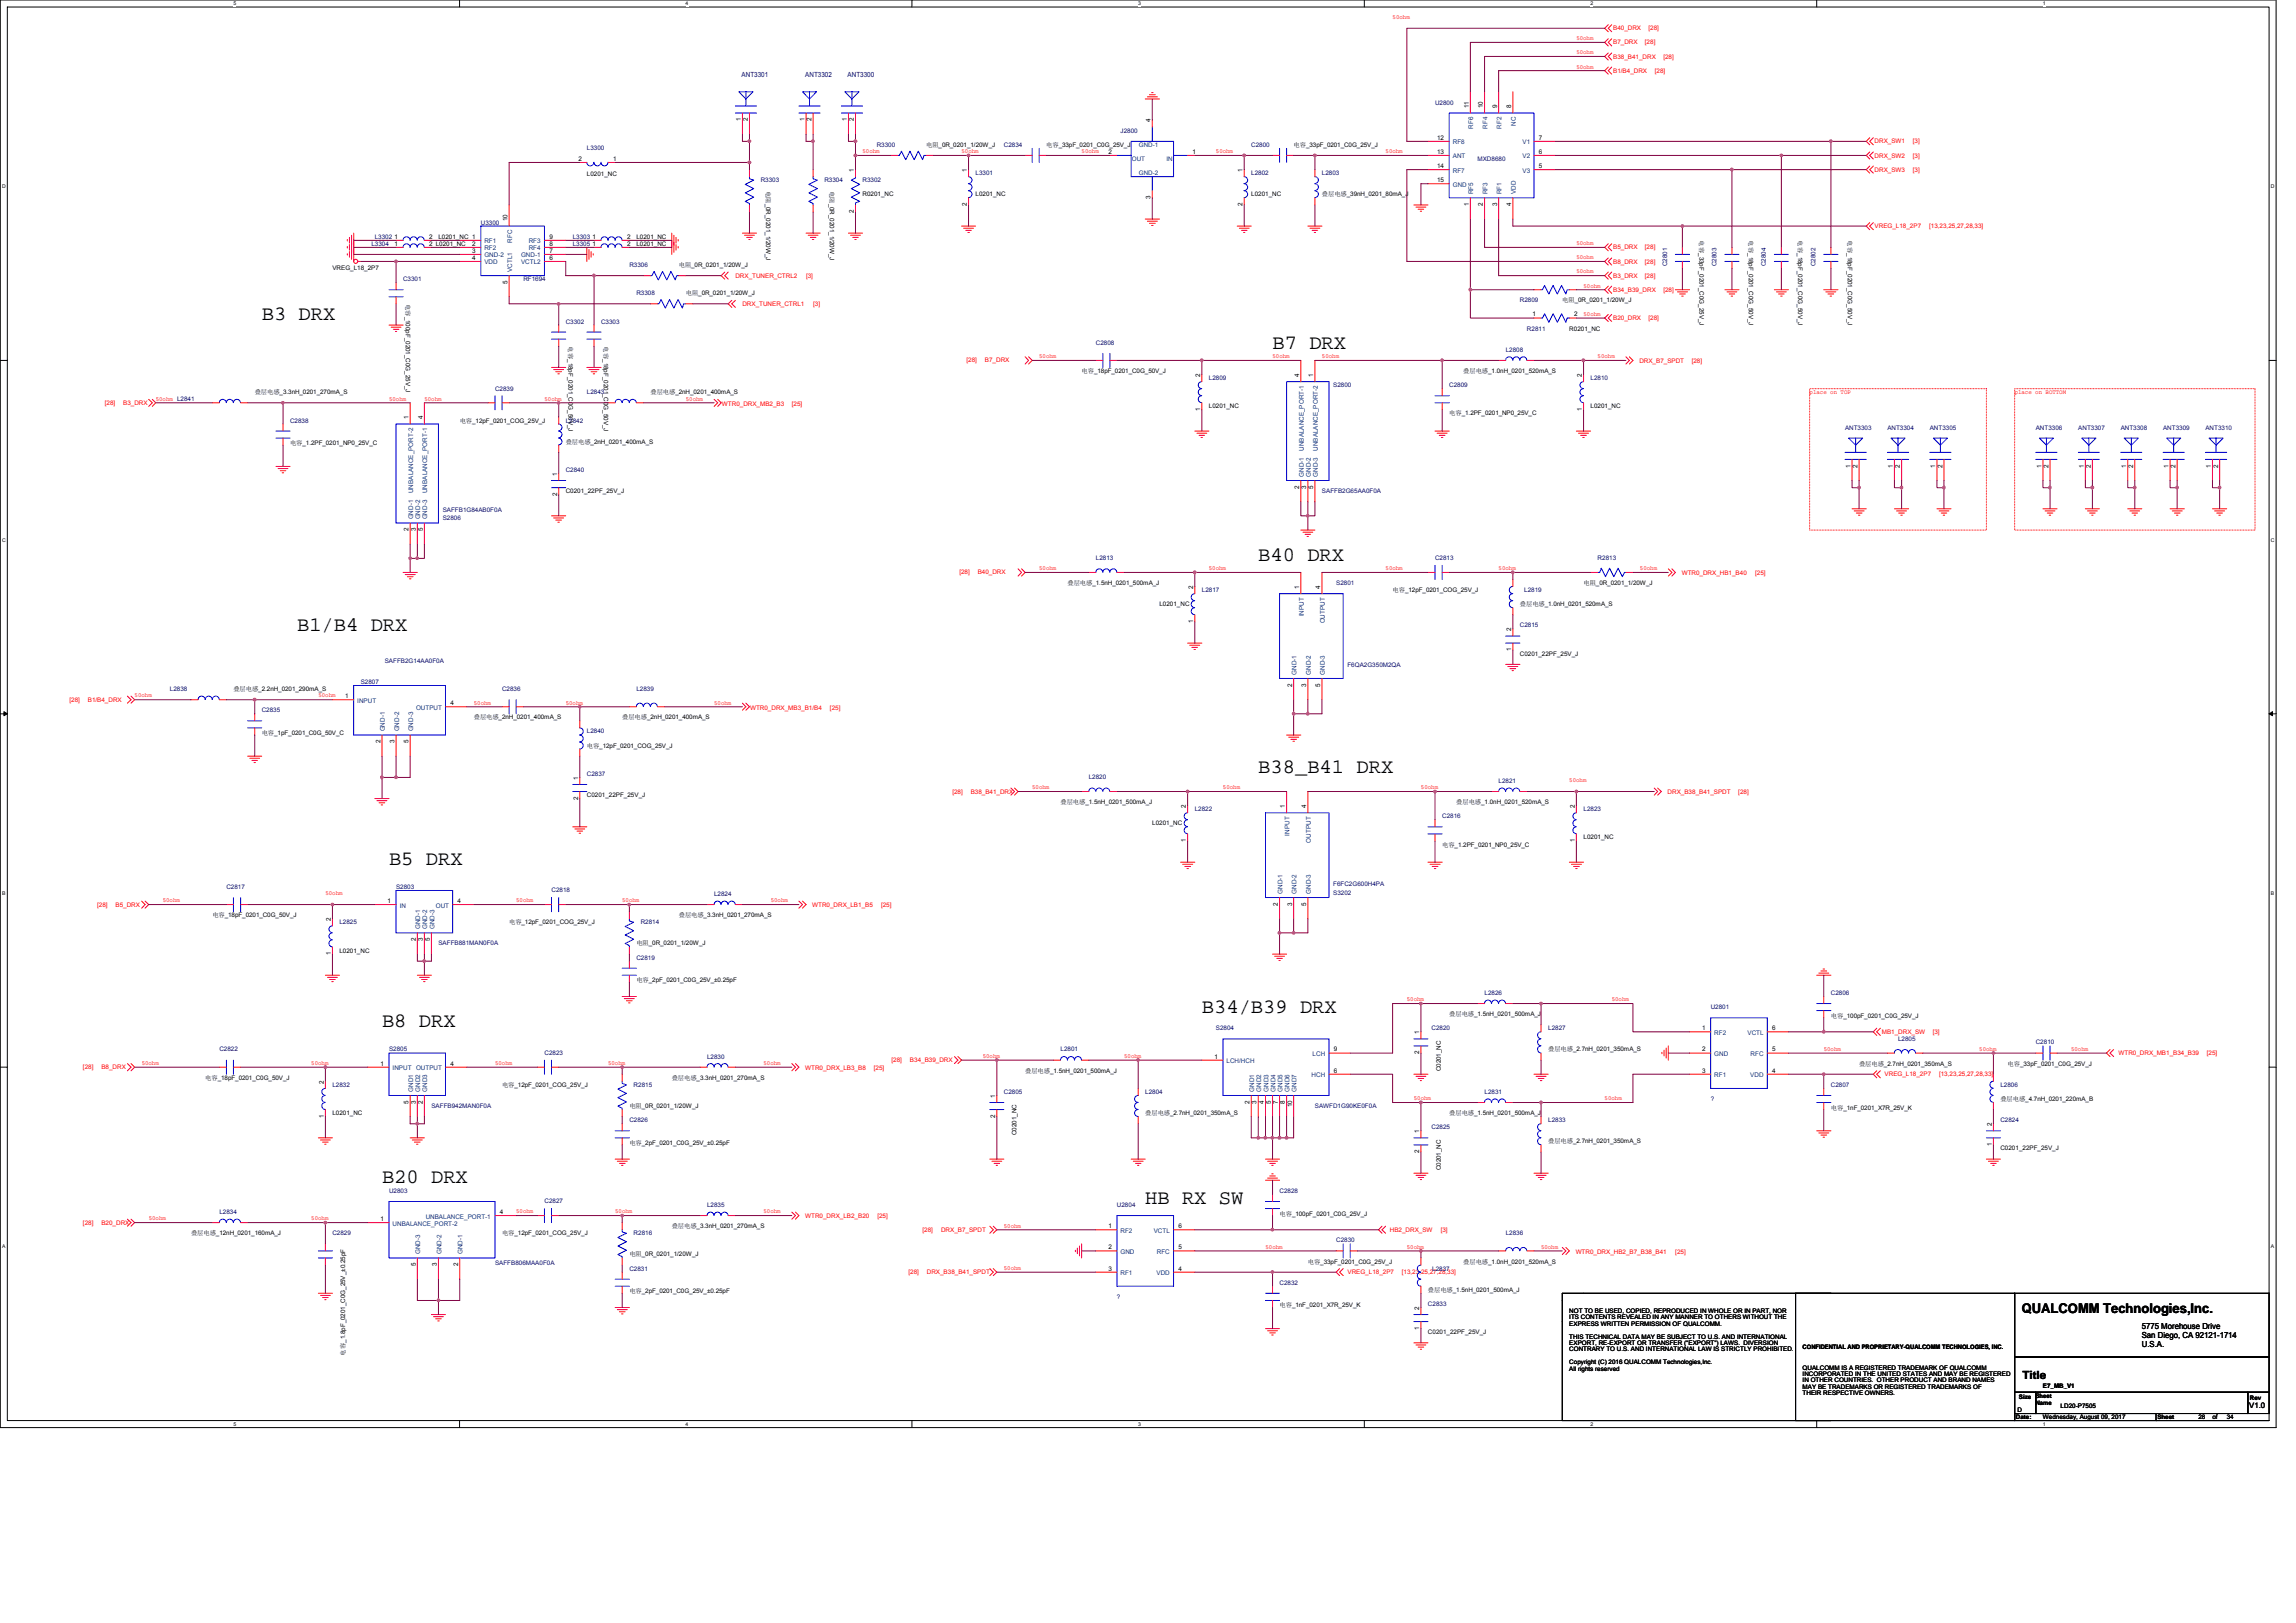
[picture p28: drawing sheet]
<svg xmlns="http://www.w3.org/2000/svg" width="297mm" height="210mm" viewBox="0 0 297 210" stroke-linecap="round" stroke-linejoin="round" font-family="sans-serif">
<defs><g id="words">
<g font-size="2.6">
<text x="33.9" y="41.4">B3 DRX</text>
<text x="164.6" y="45.1">B7 DRX</text>
<text x="162.8" y="72.5">B40 DRX</text>
<text x="38.4" y="81.7">B1/B4 DRX</text>
<text x="162.8" y="100">B38_B41 DRX</text>
<text x="50.3" y="111.9">B5 DRX</text>
<text x="155.5" y="131.1">B34/B39 DRX</text>
<text x="49.4" y="132.9">B8 DRX</text>
<text x="49.4" y="153">B20 DRX</text>
<text x="148.2" y="155.7">HB RX SW</text>
</g>
<text font-size="1.7" x="261.6" y="169.9">QUALCOMM Technologies,Inc.</text>
<text font-size="1.5" x="261.6" y="178.4">Title</text>
<g font-size="1.1">
<text x="277.1" y="172">5775 Morehouse Drive</text>
<text x="277.1" y="173.1">San Diego, CA 92121-1714</text>
<text x="277.1" y="174.2">U.S.A.</text>
</g>
<text font-size="1" x="291" y="182.2">V1.0</text>
<g font-size=".9" fill="#000080">
<text x="95.9" y="10">ANT3301</text>
<text x="104.2" y="10">ANT3302</text>
<text x="109.7" y="10">ANT3300</text>
</g>
<g font-size=".8" fill="#f00">
<text x="180.2" y="2.5">50ohm</text>
<text x="203.9" y="5.2">50ohm</text>
<text x="208.7" y="5.7">B7_DRX</text>
<text x="208.7" y="3.9">B40_DRX</text>
<text x="212.8" y="5.7">[28]</text>
<text x="213.3" y="3.9">[28]</text>
<text x="203.9" y="7">50ohm</text>
<text x="203.9" y="8.9">50ohm</text>
<text x="208.7" y="9.4">B1/B4_DRX</text>
<text x="208.7" y="7.6">B38_B41_DRX</text>
<text x="214.1" y="9.4">[28]</text>
<text x="215.2" y="7.6">[28]</text>
<text x="111.6" y="19.8">50ohm</text>
<text x="124.4" y="19.8">50ohm</text>
<text x="139.9" y="19.8">50ohm</text>
<text x="157.3" y="19.8">50ohm</text>
<text x="179.3" y="19.8">50ohm</text>
<text x="242.5" y="18.5">DRX_SW1</text>
<text x="242.5" y="20.4">DRX_SW2</text>
<text x="242.5" y="22.2">DRX_SW3</text>
<text x="247.5" y="18.5">[3]</text>
<text x="247.5" y="20.4">[3]</text>
<text x="247.5" y="22.2">[3]</text>
<text x="242.5" y="29.5">VREG_L18_2P7</text>
<text x="249.6" y="29.5">[13,23,25,27,28,33]</text>
<text x="95.1" y="35.9">DRX_TUNER_CTRL2</text>
<text x="104.3" y="35.9">[3]</text>
<text x="203.9" y="31.7">50ohm</text>
<text x="203.9" y="33.5">50ohm</text>
<text x="203.9" y="35.4">50ohm</text>
<text x="208.7" y="35.9">B3_DRX</text>
<text x="208.7" y="32.3">B5_DRX</text>
<text x="208.7" y="34.1">B8_DRX</text>
<text x="212.8" y="35.9">[28]</text>
<text x="212.8" y="32.3">[28]</text>
<text x="212.8" y="34.1">[28]</text>
<text x="96.1" y="39.6">DRX_TUNER_CTRL1</text>
<text x="105.2" y="39.6">[3]</text>
<text x="204.9" y="37.2">50ohm</text>
<text x="204.9" y="40.9">50ohm</text>
<text x="208.7" y="37.7">B34_B39_DRX</text>
<text x="208.7" y="41.4">B20_DRX</text>
<text x="213.3" y="41.4">[28]</text>
<text x="215.2" y="37.7">[28]</text>
<text x="125" y="46.9">[28]</text>
<text x="127.4" y="46.9">B7_DRX</text>
<text x="134.4" y="46.4">50ohm</text>
<text x="164.6" y="46.4">50ohm</text>
<text x="171" y="46.4">50ohm</text>
<text x="206.7" y="46.4">50ohm</text>
<text x="212.1" y="47">DRX_B7_SPDT</text>
<text x="218.9" y="47">[28]</text>
<text x="13.6" y="52.4">[28]</text>
<text x="15.9" y="52.4">B3_DRX</text>
<text x="20.1" y="51.8">50ohm L2841</text>
<text x="50.3" y="51.8">50ohm</text>
<text x="54.9" y="51.8">50ohm</text>
<text x="70.4" y="51.8">50ohm</text>
<text x="88.7" y="51.8">50ohm</text>
<text x="93.4" y="52.5">WTR0_DRX_MB2_B3</text>
<text x="102.4" y="52.5">[25]</text>
<text x="234.1" y="50.9">place on TOP</text>
<text x="260.6" y="50.9">place on BOTTOM</text>
<text x="124.1" y="74.3">[28]</text>
<text x="126.5" y="74.3">B40_DRX</text>
<text x="134.4" y="73.8">50ohm</text>
<text x="156.4" y="73.8">50ohm</text>
<text x="179.3" y="73.8">50ohm</text>
<text x="193.9" y="73.8">50ohm</text>
<text x="212.2" y="73.8">50ohm</text>
<text x="217.6" y="74.4">WTR0_DRX_HB1_B40</text>
<text x="227.1" y="74.4">[25]</text>
<text x="9" y="90.8">[28]</text>
<text x="11.4" y="90.8">B1/B4_DRX</text>
<text x="17.4" y="90.2">50ohm</text>
<text x="41.2" y="90.2">50ohm</text>
<text x="61.3" y="91.2">50ohm</text>
<text x="73.2" y="91.2">50ohm</text>
<text x="92.4" y="91.2">50ohm</text>
<text x="97" y="91.8">WTR0_DRX_MB3_B1/B4</text>
<text x="107.4" y="91.8">[25]</text>
<text x="203" y="101.2">50ohm</text>
<text x="123.2" y="102.7">[28]</text>
<text x="125.6" y="102.7">B38_B41_DRX</text>
<text x="133.5" y="102.1">50ohm</text>
<text x="158.2" y="102.1">50ohm</text>
<text x="183.8" y="102.1">50ohm</text>
<text x="215.7" y="102.8">DRX_B38_B41_SPDT</text>
<text x="224.9" y="102.8">[28]</text>
<text x="12.6" y="117.3">[28]</text>
<text x="14.9" y="117.3">B5_DRX</text>
<text x="21.1" y="116.8">50ohm</text>
<text x="42.1" y="115.8">50ohm</text>
<text x="66.8" y="116.8">50ohm</text>
<text x="80.5" y="116.8">50ohm</text>
<text x="99.7" y="116.8">50ohm</text>
<text x="105.1" y="117.4">WTR0_DRX_LB1_B5</text>
<text x="114" y="117.4">[25]</text>
<text x="182" y="129.6">50ohm</text>
<text x="208.5" y="129.6">50ohm</text>
<text x="18.3" y="137.8">50ohm</text>
<text x="40.3" y="137.8">50ohm</text>
<text x="64" y="137.8">50ohm</text>
<text x="78.7" y="137.8">50ohm</text>
<text x="98.8" y="137.8">50ohm</text>
<text x="115.3" y="137.4">[28]</text>
<text x="117.7" y="137.4">B34_B39_DRX</text>
<text x="127.1" y="136.9">50ohm</text>
<text x="145.4" y="136.9">50ohm</text>
<text x="235.9" y="136">50ohm</text>
<text x="243.5" y="133.8">MB1_DRX_SW</text>
<text x="250" y="133.8">[3]</text>
<text x="256.1" y="136">50ohm</text>
<text x="267.9" y="136">50ohm</text>
<text x="274.1" y="136.5">WTR0_DRX_MB1_B34_B39</text>
<text x="285.5" y="136.5">[25]</text>
<text x="10.7" y="138.3">[28]</text>
<text x="13.1" y="138.3">B8_DRX</text>
<text x="104.2" y="138.4">WTR0_DRX_LB3_B8</text>
<text x="113" y="138.4">[25]</text>
<text x="182.9" y="142.4">50ohm</text>
<text x="207.6" y="142.4">50ohm</text>
<text x="243.8" y="139.3">VREG_L18_2P7</text>
<text x="250.9" y="139.3">[13,23,25,27,28,33]</text>
<text x="10.7" y="158.5">[28]</text>
<text x="13.1" y="158.5">B20_DRX</text>
<text x="19.2" y="157.9">50ohm</text>
<text x="40.3" y="157.9">50ohm</text>
<text x="66.8" y="157">50ohm</text>
<text x="79.6" y="157">50ohm</text>
<text x="98.8" y="157">50ohm</text>
<text x="104.2" y="157.6">WTR0_DRX_LB2_B20</text>
<text x="113.5" y="157.6">[25]</text>
<text x="119.4" y="159.4">[28]</text>
<text x="121.7" y="159.4">DRX_B7_SPDT</text>
<text x="129.9" y="158.8">50ohm</text>
<text x="163.7" y="161.6">50ohm</text>
<text x="179.8" y="159.4">HB2_DRX_SW</text>
<text x="182" y="161.6">50ohm</text>
<text x="186.4" y="159.4">[3]</text>
<text x="199.4" y="161.6">50ohm</text>
<text x="117.5" y="164.8">[28]</text>
<text x="119.9" y="164.8">DRX_B38_B41_SPDT</text>
<text x="129.9" y="164.3">50ohm</text>
<text x="174.3" y="164.8">VREG_L18_2P7</text>
<text x="181.4" y="164.8">[13,23,25,27,28,33]</text>
<text x="203.9" y="162.2">WTR0_DRX_HB2_B7_B38_B41</text>
<text x="216.7" y="162.2">[25]</text>
</g>
<g font-size=".8">
<text x="95.8" y="15.7" transform="rotate(-90 95.8 15.7)">1</text>
<text x="96.7" y="15.7" transform="rotate(-90 96.7 15.7)">2</text>
<text x="104.1" y="15.7" transform="rotate(-90 104.1 15.7)">1</text>
<text x="105" y="15.7" transform="rotate(-90 105 15.7)">2</text>
<text x="109.6" y="15.7" transform="rotate(-90 109.6 15.7)">1</text>
<text x="110.5" y="15.7" transform="rotate(-90 110.5 15.7)">2</text>
<text x="148.9" y="15.8" transform="rotate(-90 148.9 15.8)">4</text>
<text x="190" y="14" transform="rotate(-90 190 14)">11</text>
<text x="191.9" y="14" transform="rotate(-90 191.9 14)">10</text>
<text x="193.7" y="14" transform="rotate(-90 193.7 14)">9</text>
<text x="195.5" y="14" transform="rotate(-90 195.5 14)">8</text>
<text x="74.8" y="20.8">2</text>
<text x="75.9" y="22.8">L0201_NC</text>
<text x="79.3" y="20.8">1</text>
<text x="110.5" y="22.2" transform="rotate(-90 110.5 22.2)">1</text>
<text x="119.8" y="19">电阻_0R_0201_1/20W_J</text>
<text x="125.1" y="22.2" transform="rotate(-90 125.1 22.2)">1</text>
<text x="135.4" y="19">电容_33pF_0201_C0G_25V_J</text>
<text x="143.4" y="19.9">2</text>
<text x="154.3" y="19.9">1</text>
<text x="160.8" y="22.2" transform="rotate(-90 160.8 22.2)">1</text>
<text x="167.4" y="19">电容_33pF_0201_C0G_25V_J</text>
<text x="185.9" y="18.1">12</text>
<text x="185.9" y="19.9">13</text>
<text x="185.9" y="21.7">14</text>
<text x="185.9" y="23.6">15</text>
<text x="199.1" y="21.7">5</text>
<text x="199.1" y="19.9">6</text>
<text x="199.1" y="18.1">7</text>
<text x="65.7" y="28.6" transform="rotate(-90 65.7 28.6)">10</text>
<text x="99.1" y="24.7" transform="rotate(90 99.1 24.7)">电阻_0R_0201_1/20W_J</text>
<text x="107.4" y="24.7" transform="rotate(90 107.4 24.7)">电阻_0R_0201_1/20W_J</text>
<text x="110.5" y="27.6" transform="rotate(-90 110.5 27.6)">2</text>
<text x="111.6" y="25.4">R0201_NC</text>
<text x="125.1" y="26.7" transform="rotate(-90 125.1 26.7)">2</text>
<text x="126.2" y="25.4">L0201_NC</text>
<text x="148.9" y="25.8" transform="rotate(-90 148.9 25.8)">3</text>
<text x="160.8" y="26.7" transform="rotate(-90 160.8 26.7)">2</text>
<text x="161.9" y="25.4">L0201_NC</text>
<text x="171" y="25.4">叠层电感_39nH_0201_80mA_J</text>
<text x="190" y="26.7" transform="rotate(-90 190 26.7)">1</text>
<text x="191.9" y="26.7" transform="rotate(-90 191.9 26.7)">2</text>
<text x="193.7" y="26.7" transform="rotate(-90 193.7 26.7)">3</text>
<text x="195.5" y="26.7" transform="rotate(-90 195.5 26.7)">4</text>
<text x="43" y="34.9">VREG_L18_2P7</text>
<text x="51.1" y="31.8">1</text>
<text x="51.1" y="30.9">1</text>
<text x="55.5" y="31.8">2 L0201_NC</text>
<text x="55.5" y="30.9">2</text>
<text x="56.7" y="30.9">L0201_NC 1</text>
<text x="61.1" y="31.8">2</text>
<text x="61.1" y="32.7">3</text>
<text x="61.1" y="33.6">4</text>
<text x="71.1" y="33.6">6</text>
<text x="71.1" y="32.7">7</text>
<text x="71.1" y="31.8">8</text>
<text x="71.1" y="30.9">9</text>
<text x="76.7" y="31.8">1</text>
<text x="76.7" y="30.9">1</text>
<text x="81.1" y="31.8">2</text>
<text x="81.1" y="30.9">2</text>
<text x="82.3" y="31.8">L0201_NC</text>
<text x="82.3" y="30.9">L0201_NC</text>
<text x="87.8" y="34.5">电阻_0R_0201_1/20W_J</text>
<text x="219.9" y="31.1" transform="rotate(90 219.9 31.1)">电容_33pF_0201_C0G_25V_J</text>
<text x="226.2" y="31.1" transform="rotate(90 226.2 31.1)">电容_18pF_0201_C0G_50V_J</text>
<text x="232.6" y="31.1" transform="rotate(90 232.6 31.1)">电容_18pF_0201_C0G_50V_J</text>
<text x="239.1" y="31.1" transform="rotate(90 239.1 31.1)">电容_18pF_0201_C0G_50V_J</text>
<text x="52.5" y="39.3" transform="rotate(90 52.5 39.3)">电容_100pF_0201_C0G_25V_J</text>
<text x="65.7" y="36.7" transform="rotate(-90 65.7 36.7)">5</text>
<text x="88.7" y="38.2">电阻_0R_0201_1/20W_J</text>
<text x="198.3" y="40.9">1</text>
<text x="202.1" y="39.1">电阻_0R_0201_1/20W_J</text>
<text x="203.7" y="40.9">2</text>
<text x="73.6" y="44.8" transform="rotate(90 73.6 44.8)">电容_18pF_0201_C0G_50V_J</text>
<text x="78.1" y="44.8" transform="rotate(90 78.1 44.8)">电容_18pF_0201_C0G_50V_J</text>
<text x="203" y="42.8">R0201_NC</text>
<text x="33" y="51">叠层电感_3.3nH_0201_270mA_S</text>
<text x="84.2" y="51">叠层电感_2nH_0201_400mA_S</text>
<text x="139.9" y="48.3">电容_18pF_0201_C0G_50V_J</text>
<text x="155.3" y="53.2" transform="rotate(-90 155.3 53.2)">1</text>
<text x="155.3" y="48.7" transform="rotate(-90 155.3 48.7)">2</text>
<text x="156.4" y="52.8">L0201_NC</text>
<text x="168.1" y="48.7" transform="rotate(-90 168.1 48.7)">4</text>
<text x="169.9" y="48.7" transform="rotate(-90 169.9 48.7)">1</text>
<text x="187.5" y="53.7">电容_1.2PF_0201_NP0_25V_C</text>
<text x="189.3" y="48.3">叠层电感_1.0nH_0201_520mA_S</text>
<text x="204.7" y="53.2" transform="rotate(-90 204.7 53.2)">1</text>
<text x="204.7" y="48.7" transform="rotate(-90 204.7 48.7)">2</text>
<text x="205.8" y="52.8">L0201_NC</text>
<text x="37.5" y="57.6">电容_1.2PF_0201_NP0_25V_C</text>
<text x="52.8" y="54.2" transform="rotate(-90 52.8 54.2)">1</text>
<text x="54.7" y="54.2" transform="rotate(-90 54.7 54.2)">4</text>
<text x="59.5" y="54.7">电容_12pF_0201_COG_25V_J</text>
<text x="73.2" y="57.4">叠层电感_2nH_0201_400mA_S</text>
<text x="72.1" y="64.2" transform="rotate(-90 72.1 64.2)">2</text>
<text x="72.1" y="61.5" transform="rotate(-90 72.1 61.5)">1</text>
<text x="73.2" y="63.8">C0201_22PF_25V_J</text>
<text x="168.1" y="63.2" transform="rotate(-90 168.1 63.2)">2</text>
<text x="169" y="63.2" transform="rotate(-90 169 63.2)">3</text>
<text x="169.9" y="63.2" transform="rotate(-90 169.9 63.2)">5</text>
<text x="239.4" y="60.5" transform="rotate(-90 239.4 60.5)">1</text>
<text x="240.3" y="60.5" transform="rotate(-90 240.3 60.5)">2</text>
<text x="244.9" y="60.5" transform="rotate(-90 244.9 60.5)">1</text>
<text x="245.8" y="60.5" transform="rotate(-90 245.8 60.5)">2</text>
<text x="250.4" y="60.5" transform="rotate(-90 250.4 60.5)">1</text>
<text x="251.3" y="60.5" transform="rotate(-90 251.3 60.5)">2</text>
<text x="264.1" y="60.5" transform="rotate(-90 264.1 60.5)">1</text>
<text x="265" y="60.5" transform="rotate(-90 265 60.5)">2</text>
<text x="269.6" y="60.5" transform="rotate(-90 269.6 60.5)">1</text>
<text x="270.5" y="60.5" transform="rotate(-90 270.5 60.5)">2</text>
<text x="275.1" y="60.5" transform="rotate(-90 275.1 60.5)">1</text>
<text x="276" y="60.5" transform="rotate(-90 276 60.5)">2</text>
<text x="280.5" y="60.5" transform="rotate(-90 280.5 60.5)">1</text>
<text x="281.4" y="60.5" transform="rotate(-90 281.4 60.5)">2</text>
<text x="286" y="60.5" transform="rotate(-90 286 60.5)">1</text>
<text x="287" y="60.5" transform="rotate(-90 287 60.5)">2</text>
<text x="52.8" y="68.7" transform="rotate(-90 52.8 68.7)">2</text>
<text x="53.8" y="68.7" transform="rotate(-90 53.8 68.7)">3</text>
<text x="54.7" y="68.7" transform="rotate(-90 54.7 68.7)">5</text>
<text x="138.1" y="75.7">叠层电感_1.5nH_0201_500mA_J</text>
<text x="154.4" y="76.2" transform="rotate(-90 154.4 76.2)">2</text>
<text x="168.1" y="76.2" transform="rotate(-90 168.1 76.2)">1</text>
<text x="170.8" y="76.2" transform="rotate(-90 170.8 76.2)">4</text>
<text x="180.2" y="76.6">电容_12pF_0201_COG_25V_J</text>
<text x="204.9" y="75.7">电阻_0R_0201_1/20W_J</text>
<text x="150" y="78.4">L0201_NC</text>
<text x="154.4" y="80.6" transform="rotate(-90 154.4 80.6)">1</text>
<text x="195.5" y="81.7" transform="rotate(-90 195.5 81.7)">2</text>
<text x="196.6" y="78.4">叠层电感_1.0nH_0201_520mA_S</text>
<text x="30.2" y="89.4">叠层电感_2.2nH_0201_290mA_S</text>
<text x="167.1" y="88.9" transform="rotate(-90 167.1 88.9)">2</text>
<text x="169" y="88.9" transform="rotate(-90 169 88.9)">3</text>
<text x="170.8" y="88.9" transform="rotate(-90 170.8 88.9)">5</text>
<text x="195.5" y="84.3" transform="rotate(-90 195.5 84.3)">1</text>
<text x="196.6" y="84.8">C0201_22PF_25V_J</text>
<text x="33.9" y="95.1">电容_1pF_0201_C0G_50V_C</text>
<text x="44.7" y="90.3">1</text>
<text x="58.3" y="91.2">4</text>
<text x="61.3" y="93.1">叠层电感_2nH_0201_400mA_S</text>
<text x="80.5" y="93.1">叠层电感_2nH_0201_400mA_S</text>
<text x="49.2" y="96.2" transform="rotate(-90 49.2 96.2)">2</text>
<text x="51" y="96.2" transform="rotate(-90 51 96.2)">3</text>
<text x="52.8" y="96.2" transform="rotate(-90 52.8 96.2)">5</text>
<text x="74.8" y="100.9" transform="rotate(-90 74.8 100.9)">1</text>
<text x="75.9" y="96.7">电容_12pF_0201_COG_25V_J</text>
<text x="74.8" y="103.5" transform="rotate(-90 74.8 103.5)">2</text>
<text x="75.9" y="103.1">C0201_22PF_25V_J</text>
<text x="137.2" y="104">叠层电感_1.5nH_0201_500mA_J</text>
<text x="149.1" y="106.8">L0201_NC</text>
<text x="153.4" y="104.5" transform="rotate(-90 153.4 104.5)">2</text>
<text x="166.2" y="104.5" transform="rotate(-90 166.2 104.5)">1</text>
<text x="169" y="104.5" transform="rotate(-90 169 104.5)">4</text>
<text x="188.4" y="104">叠层电感_1.0nH_0201_520mA_S</text>
<text x="203.7" y="104.5" transform="rotate(-90 203.7 104.5)">2</text>
<text x="153.4" y="109" transform="rotate(-90 153.4 109)">1</text>
<text x="186.6" y="109.5">电容_1.2PF_0201_NP0_25V_C</text>
<text x="203.7" y="109" transform="rotate(-90 203.7 109)">1</text>
<text x="204.9" y="108.6">L0201_NC</text>
<text x="27.5" y="118.7">电容_18pF_0201_C0G_50V_J</text>
<text x="42.8" y="119.1" transform="rotate(-90 42.8 119.1)">2</text>
<text x="50.1" y="116.8">1</text>
<text x="59.2" y="116.8">4</text>
<text x="65.9" y="119.6">电容_12pF_0201_COG_25V_J</text>
<text x="87.8" y="118.7">叠层电感_3.3nH_0201_270mA_S</text>
<text x="165.3" y="117.2" transform="rotate(-90 165.3 117.2)">2</text>
<text x="167.1" y="117.2" transform="rotate(-90 167.1 117.2)">3</text>
<text x="169" y="117.2" transform="rotate(-90 169 117.2)">5</text>
<text x="42.8" y="123.6" transform="rotate(-90 42.8 123.6)">1</text>
<text x="43.9" y="123.3">L0201_NC</text>
<text x="53.8" y="121.8" transform="rotate(-90 53.8 121.8)">2</text>
<text x="54.7" y="121.8" transform="rotate(-90 54.7 121.8)">3</text>
<text x="55.6" y="121.8" transform="rotate(-90 55.6 121.8)">5</text>
<text x="82.3" y="122.3">电阻_0R_0201_1/20W_J</text>
<text x="82.3" y="127.1">电容_2pF_0201_C0G_25V_±0.25pF</text>
<text x="187.5" y="131.5">叠层电感_1.5nH_0201_500mA_J</text>
<text x="236.9" y="131.7">电容_100pF_0201_C0G_25V_J</text>
<text x="49.2" y="137.9">1</text>
<text x="58.3" y="137.9">4</text>
<text x="157.1" y="136.9">1</text>
<text x="172.6" y="136">9</text>
<text x="183.6" y="136.4" transform="rotate(-90 183.6 136.4)">2</text>
<text x="183.6" y="133.8" transform="rotate(-90 183.6 133.8)">1</text>
<text x="200.3" y="136">叠层电感_2.7nH_0201_350mA_S</text>
<text x="220.2" y="133.3">1</text>
<text x="220.2" y="136">2</text>
<text x="229.3" y="136">5</text>
<text x="229.3" y="133.3">6</text>
<text x="240.5" y="137.9">叠层电感_2.7nH_0201_350mA_S</text>
<text x="259.7" y="137.9">电容_33pF_0201_C0G_25V_J</text>
<text x="26.6" y="139.7">电容_18pF_0201_C0G_50V_J</text>
<text x="41.9" y="140.2" transform="rotate(-90 41.9 140.2)">2</text>
<text x="52.8" y="142.8" transform="rotate(-90 52.8 142.8)">5</text>
<text x="53.8" y="142.8" transform="rotate(-90 53.8 142.8)">3</text>
<text x="54.7" y="142.8" transform="rotate(-90 54.7 142.8)">2</text>
<text x="65" y="140.6">电容_12pF_0201_COG_25V_J</text>
<text x="81.4" y="143.4">电阻_0R_0201_1/20W_J</text>
<text x="86.9" y="139.7">叠层电感_3.3nH_0201_270mA_S</text>
<text x="128.8" y="142" transform="rotate(-90 128.8 142)">1</text>
<text x="132.6" y="138.8">叠层电感_1.5nH_0201_500mA_J</text>
<text x="161.7" y="142.8" transform="rotate(-90 161.7 142.8)">2</text>
<text x="162.6" y="142.8" transform="rotate(-90 162.6 142.8)">3</text>
<text x="163.5" y="142.8" transform="rotate(-90 163.5 142.8)">4</text>
<text x="164.4" y="142.8" transform="rotate(-90 164.4 142.8)">5</text>
<text x="165.3" y="142.8" transform="rotate(-90 165.3 142.8)">7</text>
<text x="166.2" y="142.8" transform="rotate(-90 166.2 142.8)">8</text>
<text x="167.1" y="143.3" transform="rotate(-90 167.1 143.3)">10</text>
<text x="172.6" y="138.8">6</text>
<text x="186.4" y="138.6" transform="rotate(-90 186.4 138.6)">C0201_NC</text>
<text x="220.2" y="138.8">3</text>
<text x="229.3" y="138.8">4</text>
<text x="236.9" y="143.6">电容_1nF_0201_X7R_25V_K</text>
<text x="258.8" y="142.5">叠层电感_4.7nH_0201_220mA_B</text>
<text x="41.9" y="144.6" transform="rotate(-90 41.9 144.6)">1</text>
<text x="43" y="144.3">L0201_NC</text>
<text x="81.4" y="148.1">电容_2pF_0201_C0G_25V_±0.25pF</text>
<text x="128.8" y="144.6" transform="rotate(-90 128.8 144.6)">2</text>
<text x="131.5" y="146.9" transform="rotate(-90 131.5 146.9)">C0201_NC</text>
<text x="148.2" y="144.3">叠层电感_2.7nH_0201_350mA_S</text>
<text x="183.6" y="149.2" transform="rotate(-90 183.6 149.2)">2</text>
<text x="183.6" y="146.6" transform="rotate(-90 183.6 146.6)">1</text>
<text x="187.5" y="144.3">叠层电感_1.5nH_0201_500mA_J</text>
<text x="200.3" y="147.9">叠层电感_2.7nH_0201_350mA_S</text>
<text x="257.7" y="148.3" transform="rotate(-90 257.7 148.3)">1</text>
<text x="257.7" y="145.7" transform="rotate(-90 257.7 145.7)">2</text>
<text x="258.8" y="148.8">C0201_22PF_25V_J</text>
<text x="186.4" y="151.4" transform="rotate(-90 186.4 151.4)">C0201_NC</text>
<text x="24.7" y="159.8">叠层电感_12nH_0201_160mA_J</text>
<text x="49.2" y="158">1</text>
<text x="64.7" y="157.1">4</text>
<text x="65" y="159.8">电容_12pF_0201_COG_25V_J</text>
<text x="86.9" y="158.9">叠层电感_3.3nH_0201_270mA_S</text>
<text x="143.4" y="158.9">1</text>
<text x="143.4" y="161.6">2</text>
<text x="152.5" y="161.6">5</text>
<text x="152.5" y="158.9">6</text>
<text x="165.5" y="157.3">电容_100pF_0201_C0G_25V_J</text>
<text x="53.8" y="163.8" transform="rotate(-90 53.8 163.8)">5</text>
<text x="56.5" y="163.8" transform="rotate(-90 56.5 163.8)">3</text>
<text x="59.3" y="163.8" transform="rotate(-90 59.3 163.8)">2</text>
<text x="81.4" y="167.3">电容_2pF_0201_C0G_25V_±0.25pF</text>
<text x="81.4" y="162.6">电阻_0R_0201_1/20W_J</text>
<text x="143.4" y="164.4">3</text>
<text x="152.5" y="164.4">4</text>
<text x="169.2" y="163.5">电容_33pF_0201_C0G_25V_J</text>
<text x="184.7" y="167.1">叠层电感_1.5nH_0201_500mA_J</text>
<text x="189.3" y="163.5">叠层电感_1.0nH_0201_520mA_S</text>
<text x="165.5" y="169.1">电容_1nF_0201_X7R_25V_K</text>
<text x="183.6" y="172.1" transform="rotate(-90 183.6 172.1)">1</text>
<text x="183.6" y="169.4" transform="rotate(-90 183.6 169.4)">2</text>
<text x="184.7" y="172.6">C0201_22PF_25V_J</text>
<text x="203" y="169.9">NOT TO BE USED, COPIED, REPRODUCED IN WHOLE OR IN PART, NOR</text>
<text x="203" y="170.7">ITS CONTENTS REVEALED IN ANY MANNER TO OTHERS WITHOUT THE</text>
<text x="203" y="171.5">EXPRESS WRITTEN PERMISSION OF QUALCOMM.</text>
<text x="203" y="173.2">THIS TECHNICAL DATA MAY BE SUBJECT TO U.S. AND INTERNATIONAL</text>
<text x="44.7" y="175.4" transform="rotate(-90 44.7 175.4)">电容_1.8pF_0201_C0G_25V_±0.25pF</text>
<text x="203" y="174">EXPORT, RE-EXPORT OR TRANSFER (&quot;EXPORT&quot;) LAWS. DIVERSION</text>
<text x="203" y="174.8">CONTRARY TO U.S. AND INTERNATIONAL LAW IS STRICTLY PROHIBITED.</text>
<text x="203" y="176.5">Copyright (C) 2016 QUALCOMM Technologies,Inc.</text>
<text x="203" y="177.3">All rights reserved</text>
<text x="233.2" y="174.5">CONFIDENTIAL AND PROPRIETARY-QUALCOMM TECHNOLOGIES, INC.</text>
<text x="233.2" y="177.2">QUALCOMM IS A REGISTERED TRADEMARK OF QUALCOMM</text>
<text x="233.2" y="178">INCORPORATED IN THE UNITED STATES AND MAY BE REGISTERED</text>
<text x="233.2" y="178.8">IN OTHER COUNTRIES. OTHER PRODUCT AND BRAND NAMES</text>
<text x="233.2" y="179.7">MAY BE TRADEMARKS OR REGISTERED TRADEMARKS OF</text>
<text x="264.3" y="179.5">E7_MB_V1</text>
<text x="233.2" y="180.5">THEIR RESPECTIVE OWNERS.</text>
<text x="260.8" y="183.6">Date:</text>
<text x="261" y="182.7">D</text>
<text x="261.2" y="181">Size</text>
<text x="263.4" y="180.9">Sheet</text>
<text x="263.4" y="181.7">Name</text>
<text x="264.3" y="183.6">Wednesday, August 09, 2017</text>
<text x="266.6" y="182.2">LD20-P7505</text>
<text x="279.1" y="183.6">Sheet</text>
<text x="284.4" y="183.6">28</text>
<text x="286.2" y="183.6">of</text>
<text x="288.1" y="183.6">34</text>
<text x="291.1" y="181.1">Rev</text>
</g>
<g font-size=".8" fill="#000080">
<text x="145" y="17.2">J2800</text>
<text x="185.6" y="13.5">U2800</text>
<text x="75.9" y="19.5">L3300</text>
<text x="98.4" y="23.6">R3303</text>
<text x="106.7" y="23.6">R3304</text>
<text x="111.6" y="23.6">R3302</text>
<text x="113.4" y="19">R3300</text>
<text x="126.2" y="22.7">L3301</text>
<text x="129.9" y="19">C2834</text>
<text x="161.9" y="19">C2800</text>
<text x="161.9" y="22.7">L2802</text>
<text x="171" y="22.7">L2803</text>
<text x="191.2" y="20.8">MXD8680</text>
<text x="62.2" y="29.1">U3300</text>
<text x="48" y="31.8">L3304</text>
<text x="48.5" y="30.9">L3302</text>
<text x="74.1" y="31.8">L3305</text>
<text x="74.1" y="30.9">L3303</text>
<text x="81.4" y="34.5">R3306</text>
<text x="215.7" y="34.5" transform="rotate(-90 215.7 34.5)">C2801</text>
<text x="222.1" y="34.5" transform="rotate(-90 222.1 34.5)">C2803</text>
<text x="228.5" y="34.5" transform="rotate(-90 228.5 34.5)">C2804</text>
<text x="234.9" y="34.5" transform="rotate(-90 234.9 34.5)">C2802</text>
<text x="52.2" y="36.4">C3301</text>
<text x="67.7" y="36.4">RF1694</text>
<text x="73.2" y="41.9">C3302</text>
<text x="77.8" y="41.9">C3303</text>
<text x="82.3" y="38.2">R3308</text>
<text x="196.6" y="39.1">R2809</text>
<text x="141.8" y="44.6">C2808</text>
<text x="194.8" y="45.5">L2808</text>
<text x="197.5" y="42.8">R2811</text>
<text x="64" y="50.5">C2839</text>
<text x="75.9" y="51">L2843</text>
<text x="156.4" y="49.2">L2809</text>
<text x="172.5" y="50.1">S2800</text>
<text x="187.5" y="50.1">C2809</text>
<text x="205.8" y="49.2">L2810</text>
<text x="37.5" y="54.7">C2838</text>
<text x="73.2" y="54.7">L2842</text>
<text x="238.7" y="55.6">ANT3303</text>
<text x="244.2" y="55.6">ANT3304</text>
<text x="249.7" y="55.6">ANT3305</text>
<text x="263.4" y="55.6">ANT3306</text>
<text x="268.9" y="55.6">ANT3307</text>
<text x="274.4" y="55.6">ANT3308</text>
<text x="279.8" y="55.6">ANT3309</text>
<text x="285.3" y="55.6">ANT3310</text>
<text x="73.2" y="61.1">C2840</text>
<text x="171" y="63.8">SAFFB2G65AA0F0A</text>
<text x="57.3" y="67.3">S2806</text>
<text x="57.3" y="66.2">SAFFB1G84AB0F0A</text>
<text x="141.8" y="72.5">L2813</text>
<text x="155.5" y="76.6">L2817</text>
<text x="172.9" y="75.7">S2801</text>
<text x="185.6" y="72.5">C2813</text>
<text x="197.2" y="76.6">L2819</text>
<text x="206.7" y="72.5">R2813</text>
<text x="196.6" y="81.2">C2815</text>
<text x="22" y="89.4">L2838</text>
<text x="46.7" y="88.5">S2807</text>
<text x="49.8" y="85.7">SAFFB2G14AA0F0A</text>
<text x="65" y="89.4">C2836</text>
<text x="82.3" y="89.4">L2839</text>
<text x="174.3" y="86.3">F6QA2G350M2QA</text>
<text x="33.9" y="92.2">C2835</text>
<text x="75.9" y="94.9">L2840</text>
<text x="75.9" y="100.4">C2837</text>
<text x="140.9" y="100.8">L2820</text>
<text x="193.9" y="101.3">L2821</text>
<text x="154.6" y="105">L2822</text>
<text x="186.6" y="105.9">C2816</text>
<text x="204.9" y="105">L2823</text>
<text x="29.3" y="115">C2817</text>
<text x="43.9" y="119.6">L2825</text>
<text x="51.2" y="115">S2803</text>
<text x="71.3" y="115.5">C2818</text>
<text x="82.9" y="119.6">R2814</text>
<text x="92.4" y="115.9">L2824</text>
<text x="172.5" y="115.7">S3202</text>
<text x="172.5" y="114.7">F6FC2G600H4PA</text>
<text x="56.7" y="122.3">SAFFB881MAN0F0A</text>
<text x="82.3" y="124.2">C2819</text>
<text x="192.1" y="128.7">L2826</text>
<text x="221.3" y="130.6">U2801</text>
<text x="236.9" y="128.7">C2806</text>
<text x="28.4" y="136">C2822</text>
<text x="50.3" y="136">S2805</text>
<text x="70.4" y="136.5">C2823</text>
<text x="91.5" y="137">L2830</text>
<text x="137.2" y="136">L2801</text>
<text x="157.3" y="133.3">S2804</text>
<text x="185.2" y="133.3">C2820</text>
<text x="200.3" y="133.3">L2827</text>
<text x="245.6" y="134.7">L2805</text>
<text x="263.4" y="135.1">C2810</text>
<text x="43" y="140.6">L2832</text>
<text x="55.8" y="143.4">SAFFB942MAN0F0A</text>
<text x="82" y="140.6">R2815</text>
<text x="129.9" y="141.5">C2805</text>
<text x="148.2" y="141.5">L2804</text>
<text x="170.1" y="143.4">SAWFD1G90KE0F0A</text>
<text x="192.1" y="141.5">L2831</text>
<text x="221.3" y="142.5">?</text>
<text x="236.9" y="140.6">C2807</text>
<text x="258.8" y="140.6">L2806</text>
<text x="81.4" y="145.2">C2826</text>
<text x="185.2" y="146.1">C2825</text>
<text x="200.3" y="145.2">L2833</text>
<text x="258.8" y="145.2">C2824</text>
<text x="50.3" y="154.3">U2803</text>
<text x="70.4" y="155.7">C2827</text>
<text x="165.5" y="154.3">C2828</text>
<text x="28.4" y="157.1">L2834</text>
<text x="43" y="159.8">C2829</text>
<text x="82" y="159.8">R2816</text>
<text x="91.5" y="156.2">L2835</text>
<text x="144.5" y="156.2">U2804</text>
<text x="172.9" y="160.7">C2830</text>
<text x="194.8" y="159.8">L2836</text>
<text x="64" y="163.7">SAFFB806MAA0F0A</text>
<text x="81.4" y="164.4">C2831</text>
<text x="165.5" y="166.2">C2832</text>
<text x="185.3" y="164.4">L2837</text>
<text x="144.5" y="168">?</text>
<text x="184.7" y="169">C2833</text>
</g>
<g font-size=".8" fill="#004080">
<text x="190.6" y="16.6" transform="rotate(-90 190.6 16.6)">RF6</text>
<text x="192.4" y="16.6" transform="rotate(-90 192.4 16.6)">RF4</text>
<text x="194.3" y="16.6" transform="rotate(-90 194.3 16.6)">RF2</text>
<text x="196.1" y="16.3" transform="rotate(-90 196.1 16.3)">NC</text>
<text x="146.4" y="20.8">OUT</text>
<text x="147.3" y="22.7">GND-2</text>
<text x="147.3" y="19">GND-1</text>
<text x="150.9" y="20.8">IN</text>
<text x="188" y="18.7">RF8</text>
<text x="188" y="20.5">ANT</text>
<text x="188" y="22.3">RF7</text>
<text x="197" y="22.3">V3</text>
<text x="197" y="20.5">V2</text>
<text x="197" y="18.7">V1</text>
<text x="188" y="24.2">GND</text>
<text x="190.6" y="25.1" transform="rotate(-90 190.6 25.1)">RF5</text>
<text x="192.4" y="25.1" transform="rotate(-90 192.4 25.1)">RF3</text>
<text x="194.3" y="25.1" transform="rotate(-90 194.3 25.1)">RF1</text>
<text x="196.1" y="25.1" transform="rotate(-90 196.1 25.1)">VDD</text>
<text x="62.7" y="31.5">RF1</text>
<text x="62.7" y="32.4">RF2</text>
<text x="62.7" y="33.3">GND-2</text>
<text x="62.7" y="34.2">VDD</text>
<text x="66.2" y="35.2" transform="rotate(-90 66.2 35.2)">VCTL1</text>
<text x="66.2" y="31.4" transform="rotate(-90 66.2 31.4)">RFC</text>
<text x="67.4" y="34.2">VCTL2</text>
<text x="67.4" y="33.3">GND-1</text>
<text x="68.4" y="32.4">RF4</text>
<text x="68.4" y="31.5">RF3</text>
<text x="168.7" y="58.3" transform="rotate(-90 168.7 58.3)">UNBALANCE_PORT-1</text>
<text x="170.5" y="58.3" transform="rotate(-90 170.5 58.3)">UNBALANCE_PORT-2</text>
<text x="53.4" y="63.8" transform="rotate(-90 53.4 63.8)">UNBALANCE_PORT-2</text>
<text x="55.3" y="63.8" transform="rotate(-90 55.3 63.8)">UNBALANCE_PORT-1</text>
<text x="168.7" y="61.7" transform="rotate(-90 168.7 61.7)">GND-1</text>
<text x="169.6" y="61.7" transform="rotate(-90 169.6 61.7)">GND-2</text>
<text x="170.5" y="61.7" transform="rotate(-90 170.5 61.7)">GND-3</text>
<text x="53.4" y="67.2" transform="rotate(-90 53.4 67.2)">GND-1</text>
<text x="54.4" y="67.2" transform="rotate(-90 54.4 67.2)">GND-2</text>
<text x="55.3" y="67.2" transform="rotate(-90 55.3 67.2)">GND-3</text>
<text x="168.7" y="79.8" transform="rotate(-90 168.7 79.8)">INPUT</text>
<text x="171.4" y="80.7" transform="rotate(-90 171.4 80.7)">OUTPUT</text>
<text x="167.7" y="87.3" transform="rotate(-90 167.7 87.3)">GND-1</text>
<text x="169.6" y="87.3" transform="rotate(-90 169.6 87.3)">GND-2</text>
<text x="171.4" y="87.3" transform="rotate(-90 171.4 87.3)">GND-3</text>
<text x="46.2" y="90.9">INPUT</text>
<text x="49.8" y="94.6" transform="rotate(-90 49.8 94.6)">GND-1</text>
<text x="51.6" y="94.6" transform="rotate(-90 51.6 94.6)">GND-2</text>
<text x="53.4" y="94.6" transform="rotate(-90 53.4 94.6)">GND-3</text>
<text x="53.8" y="91.8">OUTPUT</text>
<text x="166.8" y="108.1" transform="rotate(-90 166.8 108.1)">INPUT</text>
<text x="169.6" y="109" transform="rotate(-90 169.6 109)">OUTPUT</text>
<text x="51.7" y="117.4">IN</text>
<text x="56.4" y="117.4">OUT</text>
<text x="165.9" y="115.7" transform="rotate(-90 165.9 115.7)">GND-1</text>
<text x="167.7" y="115.7" transform="rotate(-90 167.7 115.7)">GND-2</text>
<text x="169.6" y="115.7" transform="rotate(-90 169.6 115.7)">GND-3</text>
<text x="54.4" y="120.2" transform="rotate(-90 54.4 120.2)">GND-1</text>
<text x="55.3" y="120.2" transform="rotate(-90 55.3 120.2)">GND-2</text>
<text x="56.2" y="120.2" transform="rotate(-90 56.2 120.2)">GND-3</text>
<text x="158.7" y="137.5">LCH/HCH</text>
<text x="169.8" y="136.6">LCH</text>
<text x="221.8" y="133.9">RF2</text>
<text x="221.8" y="136.6">GND</text>
<text x="226.1" y="133.9">VCTL</text>
<text x="226.5" y="136.6">RFC</text>
<text x="50.8" y="138.5">INPUT</text>
<text x="53.4" y="141.3" transform="rotate(-90 53.4 141.3)">GND1</text>
<text x="53.8" y="138.5">OUTPUT</text>
<text x="54.4" y="141.3" transform="rotate(-90 54.4 141.3)">GND2</text>
<text x="55.3" y="141.3" transform="rotate(-90 55.3 141.3)">GND3</text>
<text x="162.3" y="141.3" transform="rotate(-90 162.3 141.3)">GND1</text>
<text x="163.2" y="141.3" transform="rotate(-90 163.2 141.3)">GND2</text>
<text x="164.1" y="141.3" transform="rotate(-90 164.1 141.3)">GND3</text>
<text x="165" y="141.3" transform="rotate(-90 165 141.3)">GND4</text>
<text x="165.9" y="141.3" transform="rotate(-90 165.9 141.3)">GND5</text>
<text x="166.8" y="141.3" transform="rotate(-90 166.8 141.3)">GND6</text>
<text x="167.7" y="141.3" transform="rotate(-90 167.7 141.3)">GND7</text>
<text x="169.7" y="139.4">HCH</text>
<text x="221.8" y="139.4">RF1</text>
<text x="226.4" y="139.4">VDD</text>
<text x="50.8" y="158.6">UNBALANCE_PORT-2</text>
<text x="55.1" y="157.6">UNBALANCE_PORT-1</text>
<text x="145" y="159.5">RF2</text>
<text x="149.3" y="159.5">VCTL</text>
<text x="54.4" y="162.3" transform="rotate(-90 54.4 162.3)">GND-3</text>
<text x="57.1" y="162.3" transform="rotate(-90 57.1 162.3)">GND-2</text>
<text x="59.9" y="162.3" transform="rotate(-90 59.9 162.3)">GND-1</text>
<text x="145" y="162.2">GND</text>
<text x="145" y="165">RF1</text>
<text x="149.6" y="165">VDD</text>
<text x="149.7" y="162.2">RFC</text>
</g>
<g font-size=".7">
<text x="30.2" y=".7">5</text>
<text x="88.7" y=".7">4</text>
<text x="147.2" y=".7">3</text>
<text x="205.8" y=".7">2</text>
<text x="264.3" y=".7">1</text>
<text x=".3" y="24.4">D</text>
<text x="293.8" y="24.4">D</text>
<text x=".3" y="70.1">C</text>
<text x="293.8" y="70.1">C</text>
<text x=".3" y="115.8">B</text>
<text x="293.8" y="115.8">B</text>
<text x=".3" y="161.5">A</text>
<text x="293.8" y="161.5">A</text>
<text x="30.2" y="184.5">5</text>
<text x="88.7" y="184.5">4</text>
<text x="147.2" y="184.5">3</text>
<text x="205.8" y="184.5">2</text>
<text x="264.3" y="184.5">1</text>
</g>
</g></defs>
<path d="M0 0h294.5v184.7h-294.5zM.9 .9h292.7v182.9h-292.7z" fill="none" stroke="#000" stroke-width=".13"/>
<g fill="#fff">
<path d="M30.2 .1h.4v.7h-.4z"/>
<path d="M30.2 183.9h.4v.7h-.4z"/>
</g>
<path d="M59.5 0v.9M59.5 183.8v.9" fill="none" stroke="#000" stroke-width=".13"/>
<g fill="#fff">
<path d="M88.7 .1h.4v.7h-.4z"/>
<path d="M88.7 183.9h.4v.7h-.4z"/>
</g>
<path d="M118 0v.9M118 183.8v.9" fill="none" stroke="#000" stroke-width=".13"/>
<g fill="#fff">
<path d="M147.2 .1h.4v.7h-.4z"/>
<path d="M147.2 183.9h.4v.7h-.4z"/>
</g>
<path d="M176.5 0v.9M176.5 183.8v.9" fill="none" stroke="#000" stroke-width=".13"/>
<g fill="#fff">
<path d="M205.8 .1h.3v.7h-.3z"/>
<path d="M205.8 183.9h.3v.7h-.3z"/>
</g>
<path d="M235 0v.9M235 183.8v.9" fill="none" stroke="#000" stroke-width=".13"/>
<g fill="#fff">
<path d="M264.3 .1h.3v.7h-.3z"/>
<path d="M264.3 183.9h.3v.7h-.3z"/>
<path d="M.3 23.8h.4v.7h-.4z"/>
<path d="M293.8 23.8h.5v.7h-.5z"/>
<path d="M.3 69.5h.4v.7h-.4z"/>
<path d="M293.8 69.5h.5v.7h-.5z"/>
</g>
<path d="M0 46.6h.9M293.6 46.6h.9" fill="none" stroke="#000" stroke-width=".13"/>
<g fill="#fff">
<path d="M.3 115.2h.4v.8h-.4z"/>
<path d="M293.8 115.2h.4v.8h-.4z"/>
</g>
<path d="M0 92.4h.9M293.6 92.4h.9" fill="none" stroke="#000" stroke-width=".13"/>
<path d="M.5 92.1l.4 .3-.4 .2zM293.6 92.4l.4-.3v.5z" fill="#000" stroke="#000" stroke-width=".13"/>
<g fill="#fff">
<path d="M.3 160.9h.4v.8h-.4z"/>
<path d="M293.8 160.9h.4v.8h-.4z"/>
</g>
<path d="M0 138.1h.9M293.6 138.1h.9M232.3 167.3h28.3v16.5h-28.3zM236.9 167.3h-34.8v16.5h34.8M260.6 167.3h33v8.3h-33zM260.6 175.6h33v4.5h-33zM260.6 180.1h2.8v2.8h-2.8zM260.6 182.9h18.3v.9h-18.3zM263.4 180.1h27.4v2.8h-27.4zM278.9 183.8h14.7M290.8 180.1h2.8v2.8h-2.8z" fill="none" stroke="#000" stroke-width=".13"/>
<g fill="none" stroke="#f00" stroke-width=".13">
<path d="M96.1 14.6v2.8M97 14.6v2.8M104.3 14.6v2.8M105.2 14.6v2.8M109.8 14.6v2.8M110.7 14.6v2.8M148.2 12.8h1.8M148.4 12.5h1.3M148.7 12.3h.8M149 12h.2M149.1 15.5v.9M184.7 18.3h2.8"/>
<path d="M190.2 11.9v2.7M192.1 11.9v2.7M193.9 11.9v2.7M195.7 11.9v2.7M198.5 18.3h2.7M208.1 8.7l-.5 .4 .5 .5M208.1 6.9l-.5 .4 .5 .5M208.1 5l-.5 .5 .5 .4M208.1 3.2l-.5 .5 .5 .4M208.5 8.7l-.4 .4 .4 .5M208.5 6.9l-.4 .4 .4 .5M208.5 5l-.4 .5 .4 .4"/>
<path d="M208.5 3.2l-.4 .5 .4 .4M241.9 19.7l-.5 .4 .5 .5M241.9 17.8l-.5 .5 .5 .4M242.4 19.7l-.5 .4 .5 .5M242.4 17.8l-.5 .5 .5 .4M44.9 31v.2M44.9 31.9v.2M44.9 32.8v.2M45.2 30.7v.8M45.2 31.6v.8M45.2 32.6v.7M45.5 30.4v1.3"/>
<path d="M45.5 31.4v1.2M45.5 32.3v1.2M45.8 30.2v3.6M45.8 31.1v1.8M46.3 33.8h.4M51.2 32h1M51.2 31.1h1M51.2 36.6v.9M51.2 38.4v.9M54.9 32h.9M54.9 31.1h.9M59.5 31.1h2.7"/>
<path d="M59.5 32h2.7M59.5 32.9h2.7M59.5 33.8h2.7M65.9 35.7v2.7M65.9 26.5v2.8M70.4 33.8h2.8M70.4 32.9h2.8M70.4 32h2.8M70.4 31.1h2.8M75 21h.9M75.9 32v1.8M76.2 32.3v1.2"/>
<path d="M76.5 32.6v.7M76.7 32.8v.2M76.9 32h.9M76.9 31.1h.9M78.7 21h.9M80.5 32h.9M80.5 31.1h.9M83.2 35.7h1M84.2 39.3h.9M86.9 30.2v1.8M86.9 31.1v1.8M87.2 30.4v1.3"/>
<path d="M87.2 31.4v1.2M87.5 30.7v.8M87.5 31.6v.8M87.7 31v.2M87.7 31.9v.2M87.8 35.7h.9M88.7 39.3h.9M93.8 35.2l-.5 .5 .5 .4M94.2 35.2l-.4 .5 .4 .4M94.7 38.9l-.5 .4 .5 .5M95.1 38.9l-.4 .4 .4 .5M96.1 30.2h1.8"/>
<path d="M96.3 30.4h1.3M96.6 30.7h.7M96.9 31h.1M97 26.5v.9M97 21.9v1M104.3 30.2h1.8M104.6 30.4h1.2M104.8 30.7h.8M105.1 31h.2M105.2 26.5v.9M105.2 21.9v1M109.8 30.2h1.8"/>
<path d="M110 30.4h1.3M110.3 30.7h.7M110.6 31h.2M110.7 21.9v1M110.7 26.5v.9M115.2 20.1h1M119.8 20.1h.9M124.4 29.3h1.8M124.7 29.5h1.2M124.9 29.8h.8M125.2 30.1h.2M125.3 21.9v1"/>
<path d="M125.3 25.6v.9M132.6 20.1h.9M134.4 20.1h1M143.6 20.1h.9M148.2 28.3h1.8M148.4 28.6h1.3M148.7 28.9h.8M149 29.2h.2M149.1 24.7v.9M153.6 20.1h1M160.1 29.3h1.8M160.3 29.5h1.3"/>
<path d="M160.6 29.8h.7M160.9 30.1h.2M161 21.9v1M161 25.6v.9M164.6 20.1h.9M166.5 20.1h.9M169.2 29.3h1.8M169.5 29.5h1.2M169.8 29.8h.7M170 30.1h.2M170.1 21.9v1M170.1 25.6v.9"/>
<path d="M182.9 26.5h1.8M183.2 26.8h1.3M183.5 27.1h.7M183.7 27.3h.2M184.7 20.1h2.8M184.7 21.9h2.8M184.7 23.8h2.8M190.2 25.6v2.7M192.1 25.6v2.7M193.9 25.6v2.7M195.7 25.6v2.7M198.5 37.5h.9"/>
<path d="M198.5 21.9h2.7M198.5 20.1h2.7M203 37.5h.9M208.1 35.2l-.5 .5 .5 .4M208.1 31.5l-.5 .5 .5 .4M208.1 33.4l-.5 .4 .5 .5M208.1 37l-.5 .5 .5 .5M208.5 35.2l-.4 .5 .4 .4M208.5 31.5l-.4 .5 .4 .4M208.5 33.4l-.4 .4 .4 .5M208.5 37l-.4 .5 .4 .5M216.7 37.5h1.9"/>
<path d="M217 37.8h1.3M217.3 38h.7M217.6 38.3h.2M217.7 33.8v.9M217.7 32v.9M223.2 37.5h1.8M223.4 37.8h1.3M223.7 38h.7M224 38.3h.2M224.1 32v.9M224.1 33.8v.9M229.5 37.5h1.9"/>
<path d="M229.8 37.8h1.3M230.1 38h.7M230.4 38.3h.2M230.5 32v.9M230.5 33.8v.9M235.9 37.5h1.9M236.2 37.8h1.3M236.5 38h.7M236.8 38.3h.2M236.9 32v.9M236.9 33.8v.9M241.9 21.5l-.5 .4 .5 .5"/>
<path d="M241.9 28.8l-.5 .5 .5 .4M242.4 21.5l-.5 .4 .5 .5M242.4 28.8l-.5 .5 .5 .4M19.2 51.7l.5 .4-.5 .5M19.7 51.7l.4 .4-.4 .5M27.5 52.1h.9M31.1 52.1h.9M36.6 54.9v.9M36.6 56.7v.9M50.3 42.1h1.9M50.6 42.3h1.3M50.9 42.6h.7"/>
<path d="M51.2 42.9h.1M53.1 52.1v2.8M54.9 52.1v2.8M63.1 52.1h.9M65 52.1h.9M71.3 47.5h1.9M71.6 47.8h1.3M71.9 48.1h.7M72.2 48.4h.2M72.3 54v.9M72.3 57.6v.9M72.3 43.9v.9"/>
<path d="M72.3 42.1v.9M75.9 47.5h1.9M76.2 47.8h1.3M76.5 48.1h.7M76.7 48.4h.2M76.9 43.9v.9M76.9 42.1v.9M78.7 52.1h.9M82.3 52.1h.9M92.4 51.7l.5 .4-.5 .5M92.9 51.7l.4 .4-.4 .5M132.6 46.2l.5 .4-.5 .5"/>
<path d="M133.1 46.2l.4 .4-.4 .5M141.8 46.6h.9M143.6 46.6h.9M154.6 55.8h1.8M154.9 56h1.2M155.1 56.3h.7M155.4 56.6h.2M155.5 52.1v.9M155.5 48.5v.9M168.3 46.6v2.8M170.1 46.6v2.8M185.6 55.8h1.9"/>
<path d="M185.9 56h1.3M186.2 56.3h.7M186.5 56.6h.2M186.6 50.3v.9M186.6 52.1v.9M193.9 46.6h.9M197.5 46.6h1M198.5 41.1h.9M203 41.1h.9M203.9 55.8h1.9M204.2 56h1.3M204.5 56.3h.7"/>
<path d="M204.8 56.6h.2M204.9 52.1v.9M204.9 48.5v.9M208.1 40.7l-.5 .4 .5 .5M208.5 40.7l-.4 .4 .4 .5M210.4 46.2l.4 .4-.4 .5M210.8 46.2l.5 .4-.5 .5M234.1 50.3h22.9v18.3h-22.9zM239.6 59.4v2.8M240.5 59.4v2.8M245.1 59.4v2.8M246 59.4v2.8"/>
<path d="M250.6 59.4v2.8M251.5 59.4v2.8M260.6 50.3h31.1v18.3h-31.1zM264.3 59.4v2.8M265.2 59.4v2.8M269.8 59.4v2.8M270.7 59.4v2.8M275.3 59.4v2.8M276.2 59.4v2.8M280.8 59.4v2.8M281.7 59.4v2.8M286.2 59.4v2.8"/>
<path d="M287.2 59.4v2.8M35.7 60.3h1.8M36 60.6h1.2M36.3 60.9h.7M36.5 61.2h.2M52.2 74.1h1.8M52.4 74.3h1.3M52.7 74.6h.7M53 74.9h.2M53.1 67.7v2.7M54 67.7v2.7M54.9 67.7v2.7"/>
<path d="M71.3 66.7h1.9M71.6 67h1.3M71.9 67.3h.7M72.2 67.6h.2M72.3 61.3v.9M72.3 63.1v.9M131.7 73.6l.5 .5-.5 .4M132.2 73.6l.4 .5-.4 .4M140.9 74.1h.9M144.5 74.1h.9M154.6 79.5v1M154.6 75.9v.9"/>
<path d="M168.3 62.2v2.7M168.3 74.1v2.7M168.3 68.6h1.8M168.6 68.9h1.2M168.8 69.1h.8M169.1 69.4h.2M169.2 62.2v2.7M170.1 62.2v2.7M171 74.1v2.7M184.7 74.1h.9M186.6 74.1h.9M195.7 78.6v.9"/>
<path d="M195.7 75v.9M205.8 74.1h.9M210.4 74.1h.9M215.8 73.6l.5 .5-.5 .4M216.3 73.6l.4 .5-.4 .4M239.6 65.8h1.8M239.9 66.1h1.3M240.2 66.4h.7M240.4 66.7h.2M245.1 65.8h1.8M245.4 66.1h1.3M245.6 66.4h.8"/>
<path d="M245.9 66.7h.2M250.6 65.8h1.8M250.9 66.1h1.2M251.1 66.4h.8M251.4 66.7h.2M264.3 65.8h1.8M264.6 66.1h1.3M264.9 66.4h.7M265.1 66.7h.2M269.8 65.8h1.8M270.1 66.1h1.2M270.3 66.4h.8"/>
<path d="M270.6 66.7h.2M275.3 65.8h1.8M275.5 66.1h1.3M275.8 66.4h.7M276.1 66.7h.2M280.8 65.8h1.8M281 66.1h1.3M281.3 66.4h.7M281.6 66.7h.2M286.2 65.8h1.9M286.5 66.1h1.3M286.8 66.4h.7"/>
<path d="M287.1 66.7h.1M16.5 90.1l.5 .4-.5 .5M17 90.1l.4 .4-.4 .5M24.7 90.5h.9M28.4 90.5h.9M32 97.8h1.9M32.3 98.1h1.3M32.6 98.4h.7M32.9 98.7h.1M33 92.4v.9M33 94.2v.9M43 90.5h2.8"/>
<path d="M49.4 95.1v2.7M51.2 95.1v2.7M53.1 95.1v2.7M57.6 91.4h2.8M65 91.4h.9M66.8 91.4h.9M75 93.3v.9M75 96.9v.9M81.4 91.4h.9M85.1 91.4h.9M96.1 91l.4 .4-.4 .5M96.5 91l.5 .4-.5 .5"/>
<path d="M153.6 83.2h1.9M153.9 83.5h1.3M154.2 83.8h.7M154.5 84h.2M166.5 95.1h1.8M166.7 95.4h1.3M167 95.7h.7M167.3 95.9h.2M167.4 87.8v2.7M169.2 87.8v2.7M171 87.8v2.7M194.8 86h1.8"/>
<path d="M195.1 86.2h1.3M195.3 86.5h.8M195.6 86.8h.2M195.7 83.2v.9M195.7 81.4v.9M18.3 116.6l.5 .4-.5 .5M18.8 116.6l.4 .4-.4 .5M29.3 117h.9M31.1 117h.9M43 118.9v.9M48.5 103.3h1.8M48.5 117h2.7"/>
<path d="M48.8 103.6h1.3M49 103.9h.8M49.3 104.1h.2M58.6 117h2.7M70.4 117h.9M72.3 117h.9M74.1 107h1.8M74.4 107.3h1.2M74.7 107.5h.7M74.9 107.8h.2M75 100.6v.9M75 102.4v.9"/>
<path d="M81.4 118v.9M91.5 117h.9M95.1 117h1M103.4 116.6l.4 .4-.4 .5M103.8 116.6l.5 .4-.5 .5M130.8 102l.5 .4-.5 .5M131.3 102l.4 .4-.4 .5M139.9 102.4h1M143.6 102.4h.9M152.7 111.5h1.9M153 111.8h1.3M153.3 112.1h.7"/>
<path d="M153.6 112.4h.2M153.6 107.9v.9M153.6 104.2v1M165.5 116.1v2.8M166.5 102.4v2.8M167.4 116.1v2.8M169.2 102.4v2.8M169.2 116.1v2.8M184.7 111.5h1.9M185 111.8h1.3M185.3 112.1h.7M185.6 112.4h.2"/>
<path d="M185.6 106.1v.9M185.6 107.9v.9M193 102.4h.9M196.6 102.4h.9M203 111.5h1.9M203.3 111.8h1.3M203.6 112.1h.7M203.9 112.4h.1M203.9 107.9v.9M203.9 104.2v1M214 102l.5 .4-.5 .5M214.5 102l.4 .4-.4 .5"/>
<path d="M16.5 137.6l.5 .5-.5 .4M17 137.6l.4 .5-.4 .4M28.4 138.1h.9M30.2 138.1h.9M42.1 139.9v.9M42.1 126.2h1.8M42.4 126.4h1.2M42.6 126.7h.8M42.9 127h.2M43 122.5v.9M47.6 138.1h2.7M54 120.7v2.7"/>
<path d="M54 126.2h1.8M54.3 126.4h1.2M54.5 126.7h.8M54.8 127h.2M54.9 120.7v2.7M55.8 120.7v2.7M57.6 138.1h2.8M69.5 138.1h.9M71.3 138.1h1M80.5 139v.9M80.5 128.9h1.8M80.8 129.2h1.3"/>
<path d="M81 129.5h.8M81.3 129.8h.2M81.4 124.4v.9M81.4 126.2v.9M81.4 122.5v.9M90.6 138.1h.9M94.2 138.1h.9M102.4 137.6l.5 .5-.5 .4M102.9 137.6l.5 .5-.5 .4M123.5 136.7l.4 .5-.4 .4M123.9 136.7l.5 .5-.5 .4M136.3 137.2h.9"/>
<path d="M139.9 137.2h1M155.5 137.2h2.7M164.6 123.4h1.9M164.9 123.7h1.3M165.2 124h.7M165.5 124.3h.1M171.9 139h2.8M171.9 136.2h2.8M182.9 139h1.8M183.2 139.3h1.3M183.5 139.5h.7M183.7 139.8h.2"/>
<path d="M183.8 133.5v.9M183.8 135.3v.9M191.2 129.8h.9M194.8 129.8h.9M198.5 139h1.8M198.7 139.3h1.3M199 139.5h.7M199.3 139.8h.2M199.4 136.2v1M199.4 132.6v.9M215 136.1v.2M215.3 135.9v.7"/>
<path d="M215.6 135.6v1.3M215.8 135.3v1.9M218.6 133.5h2.7M218.6 136.2h2.7M218.6 139h2.7M228.6 139h2.8M228.6 136.2h2.8M228.6 133.5h2.8M235 126.2h1.9M235.3 125.9h1.3M235.6 125.6h.7M235.9 125.4h.1"/>
<path d="M235.9 128.9v.9M235.9 130.7v1M242.8 133l-.4 .5 .4 .5M242.8 138.5l-.4 .5 .4 .4M243.3 133l-.5 .5 .5 .5M243.3 138.5l-.5 .5 .5 .4M244.2 136.2h.9M247.8 136.2h.9M257.9 139v.9M263.4 136.2h.9M265.2 136.2h.9M273 135.8l-.5 .4 .5 .5"/>
<path d="M273.4 135.8l-.4 .4 .4 .5M16.5 157.7l.5 .5-.5 .4M17 157.7l.4 .5-.4 .4M27.5 158.2h.9M31.1 158.2h.9M41.2 147.2h1.8M41.5 147.5h1.2M41.7 147.8h.8M42 148h.2M42.1 143.6v.9M47.6 158.2h2.7M53.1 141.7v2.8"/>
<path d="M53.1 147.2h1.8M53.3 147.5h1.3M53.6 147.8h.8M53.9 148h.2M54 141.7v2.8M54.9 141.7v2.8M64 157.3h2.8M69.5 157.3h.9M71.3 157.3h1M79.6 150h1.8M79.9 150.2h1.2M80.1 150.5h.8"/>
<path d="M80.4 150.8h.2M80.5 158.2v.9M80.5 145.4v.9M80.5 147.2v.9M80.5 143.6v.9M90.6 157.3h.9M94.2 157.3h.9M102.4 156.8l.5 .5-.5 .4M102.9 156.8l.5 .5-.5 .4M128.1 150h1.8M128.1 158.6l.4 .5-.4 .5M128.3 150.2h1.3"/>
<path d="M128.5 158.6l.5 .5-.5 .5M128.6 150.5h.7M128.9 150.8h.1M129 141.7v.9M129 143.6v.9M141.8 159.1h2.7M146.3 150h1.9M146.6 150.2h1.3M146.9 150.5h.7M147.2 150.8h.1M147.3 144.5v.9M147.3 140.8v.9"/>
<path d="M151.8 159.1h2.8M161.9 141.7v2.8M162.8 141.7v2.8M163.7 150h1.8M163.7 141.7v2.8M163.7 152.7h1.8M164 150.2h1.3M164 152.4h1.3M164.3 150.5h.7M164.3 152.1h.7M164.5 150.8h.2M164.5 151.9h.2"/>
<path d="M164.6 141.7v2.8M164.6 154.5v.9M164.6 156.4v.9M165.5 141.7v2.8M166.5 141.7v2.8M167.4 141.7v2.8M178.8 158.6l-.5 .5 .5 .5M179.3 158.6l-.5 .5 .5 .5M182.9 151.8h1.8M183.2 152.1h1.3M183.5 152.3h.7M183.7 152.6h.2"/>
<path d="M183.8 146.3v.9M183.8 148.1v.9M191.2 142.6h.9M194.8 142.6h.9M198.5 151.8h1.8M198.7 152.1h1.3M199 152.3h.7M199.3 152.6h.2M199.4 148.1v.9M199.4 144.5v.9M235 146.3h1.9M235.3 146.6h1.3"/>
<path d="M235.6 146.9h.7M235.9 147.1h.1M235.9 140.8v.9M235.9 142.6v1M257 150h1.8M257.3 150.2h1.2M257.5 150.5h.8M257.8 150.8h.2M257.9 142.6v1M257.9 147.2v.9M257.9 145.4v.9M41.2 167.3h1.8"/>
<path d="M41.5 167.6h1.2M41.7 167.9h.8M42 168.1h.2M42.1 160.9v.9M42.1 162.8v.9M54 162.8v2.7M55.8 170.1h1.8M56.1 170.3h1.3M56.4 170.6h.7M56.6 170.9h.2M56.7 162.8v2.7M59.5 162.8v2.7"/>
<path d="M79.6 169.2h1.8M79.9 169.4h1.2M80.1 169.7h.8M80.4 170h.2M80.5 162.8v.9M80.5 164.6v.9M80.5 166.4v.9M128.1 164.1l.4 .5-.4 .4M128.5 164.1l.5 .5-.5 .4M139.1 161.8v.1M139.4 161.5v.7M139.7 161.2v1.3"/>
<path d="M139.9 160.9v1.9M141.8 161.8h2.7M141.8 164.6h2.7M151.8 164.6h2.8M151.8 161.8h2.8M163.7 171.9h1.8M164 172.2h1.3M164.3 172.4h.7M164.5 172.7h.2M164.6 166.4v.9M164.6 168.3v.9M172.9 161.8h.9"/>
<path d="M173.3 164.1l-.4 .5 .4 .4M173.8 164.1l-.5 .5 .5 .4M174.7 161.8h.9M182.9 173.7h1.8M183.2 174h1.3M183.5 174.3h.7M183.7 174.6h.2M183.8 171v.9M183.8 169.2v.9M183.8 166.4v.9M183.8 162.8v.9M193.9 161.8h.9"/>
<path d="M197.5 161.8h1M202.1 161.4l.5 .4-.5 .5M202.6 161.4l.4 .4-.4 .5"/>
<circle cx="46" cy="33.8" r=".27"/>
</g>
<g fill="none" stroke="#00f" stroke-width=".13">
<path d="M95.1 13.7h2.8M95.1 14.6h2.8M95.6 11.9h1.8l-.9 .9zM96.1 14.6h.1M96.5 12.8v.9M96.5 11.9v.9M97 14.6h.1M103.4 13.7h2.7M103.4 14.6h2.7M103.8 11.9h1.8l-.9 .9zM104.3 14.6h.1M104.7 12.8v.9"/>
<path d="M104.7 11.9v.9M105.2 14.6h.1M108.9 13.7h2.7M108.9 14.6h2.7M109.3 11.9h1.8l-.9 .9zM109.8 14.6h.1M110.2 12.8v.9M110.2 11.9v.9M110.7 14.6h.1M133.5 19.2v1.8M134.4 19.2v1.8M146.3 18.3h5.5v4.6h-5.5z"/>
<path d="M149.1 16.4v1.9M165.5 19.2v1.8M166.5 19.2v1.8M187.5 17.4h.1M187.5 19.2h.1M187.5 14.6h11v11h-11zM191.2 14.6h.1M193 14.6h.1M194.8 14.6h.1M198.5 17.4h.1M198.5 19.2h.1M50.3 37.5h1.9"/>
<path d="M50.3 38.4h1.9M51.2 37.5h.1M51.2 38.4h.1M52.2 32h.1M52.2 31.1h.1M52.2 32a.44 .44 0 0 1 .4-.5 .44 .44 0 0 1 .4 .5M52.2 31.1a.44 .44 0 0 1 .4-.5 .44 .44 0 0 1 .4 .5M53.1 32a.46 .46 0 0 1 .4-.5 .46 .46 0 0 1 .5 .5 .46 .46 0 0 1 .4-.5 .46 .46 0 0 1 .5 .5M53.1 31.1a.46 .46 0 0 1 .4-.5 .46 .46 0 0 1 .5 .5 .46 .46 0 0 1 .4-.5 .46 .46 0 0 1 .5 .5M54.9 32h.1M54.9 31.1h.1M62.2 33.8h.1"/>
<path d="M62.2 32.9h.1M62.2 32h.1M62.2 31.1h.1M62.2 29.3h8.2v6.4h-8.2zM65.9 29.3h.1M65.9 35.7h.1M69.5 31.1h.1M69.5 32h.1M69.5 32.9h.1M69.5 33.8h.1M75.9 21h.1M75.9 21a.47 .47 0 0 0 .5 .5 .47 .47 0 0 0 .5-.5 .46 .46 0 0 0 .4 .5 .46 .46 0 0 0 .5-.5 .44 .44 0 0 0 .4 .5 .44 .44 0 0 0 .5-.5"/>
<path d="M77.8 32h.1M77.8 31.1h.1M77.8 32a.44 .44 0 0 1 .4-.5 .44 .44 0 0 1 .5 .5 .46 .46 0 0 1 .4-.5 .46 .46 0 0 1 .5 .5M77.8 31.1a.44 .44 0 0 1 .4-.5 .44 .44 0 0 1 .5 .5 .46 .46 0 0 1 .4-.5 .46 .46 0 0 1 .5 .5M78.7 21h.1M79.6 32a.44 .44 0 0 1 .4-.5 .44 .44 0 0 1 .5 .5M79.6 31.1a.44 .44 0 0 1 .4-.5 .44 .44 0 0 1 .5 .5M80.5 32h.1M80.5 31.1h.1M84.2 35.7h.1M84.2 35.7h.1l.3-.6 .6 1.1 .5-1.1 .6 1.1 .5-1.1 .6 1.1 .1-.5h.3M85.1 39.3h.1"/>
<path d="M85.1 39.3h.2l.2-.5 .6 1.1 .5-1.1 .6 1.1 .5-1.1 .6 1.1 .2-.6h.2M87.8 35.7h.1M88.7 39.3h.1M97 22.9h.1M97 26.5h.1M97 22.9v.2l.5 .2-1.1 .6 1.1 .5-1.1 .6 1.1 .5-1.1 .6 .6 .2v.2M105.2 22.9h.1M105.2 26.5h.1M105.2 22.9v.2l.5 .2-1.1 .6 1.1 .5-1.1 .6 1.1 .5-1.1 .6 .6 .2v.2M110.7 26.5h.1M110.7 22.9h.1M110.7 22.9v.1l-.6 .3 1.1 .6-1.1 .5 1.1 .6-1.1 .5 1.1 .6-.5 .1v.3"/>
<path d="M116.2 20.1h.1M116.2 20.1h.1l.3-.5 .6 1.1 .5-1.1 .6 1.1 .5-1.1 .6 1.1 .1-.6h.3M119.8 20.1h.1M125.3 22.9a.44 .44 0 0 1 .4 .4 .44 .44 0 0 1-.4 .4M125.3 23.8a.44 .44 0 0 1 .4 .4 .44 .44 0 0 1-.4 .5M125.3 24.7a.44 .44 0 0 1 .4 .4 .44 .44 0 0 1-.4 .5M125.3 25.6h.1M125.3 22.9h.1M133.5 20.1h.1M134.4 20.1h.1M144.5 20.1h1.8M149.1 22.9v1.8"/>
<path d="M151.8 20.1h1.8M160.9 22.9a.44 .44 0 0 1 .5 .4 .44 .44 0 0 1-.5 .4M160.9 23.8a.44 .44 0 0 1 .5 .4 .44 .44 0 0 1-.5 .5M160.9 24.7a.44 .44 0 0 1 .5 .4 .44 .44 0 0 1-.5 .5M161 25.6h.1M161 22.9h.1M165.5 20.1h.1M166.5 20.1h.1M170.1 22.9a.44 .44 0 0 1 .5 .4 .44 .44 0 0 1-.5 .4M170.1 23.8a.44 .44 0 0 1 .5 .4 .44 .44 0 0 1-.5 .5M170.1 24.7a.44 .44 0 0 1 .5 .4 .44 .44 0 0 1-.5 .5M170.1 25.6h.1"/>
<path d="M170.1 22.9h.1M187.5 21h.1M187.5 22.9h.1M191.2 25.6h.1M193 25.6h.1M194.8 25.6h.1M198.5 21h.1M198.5 22.9h.1M199.4 37.5h.1M199.4 37.5h.2l.2-.6 .6 1.1 .5-1.1 .6 1.1 .5-1.1 .6 1.1 .2-.5h.2M203 37.5h.1M216.7 33.8h1.9"/>
<path d="M216.7 32.9h1.9M217.7 33.8h.1M217.7 32.9h.1M223.2 32.9h1.8M223.2 33.8h1.8M224.1 32.9h.1M224.1 33.8h.1M229.5 32.9h1.9M229.5 33.8h1.9M230.5 32.9h.1M230.5 33.8h.1M235.9 32.9h1.9"/>
<path d="M235.9 33.8h1.9M236.9 32.9h.1M236.9 33.8h.1M28.4 52.1a.45 .45 0 0 1 .4-.4 .45 .45 0 0 1 .5 .4M28.4 52.1h.1M29.3 52.1a.45 .45 0 0 1 .4-.4 .45 .45 0 0 1 .5 .4M30.2 52.1a.46 .46 0 0 1 .5-.4 .46 .46 0 0 1 .4 .4M31.1 52.1h.1M35.7 55.8h1.8M35.7 56.7h1.8M36.6 55.8h.1M36.6 56.7h.1"/>
<path d="M51.2 54.9h5.5v12.8h-5.5zM55.3 54.9h.1M56.7 54.9h.1M64 52.1h.1M64 51.2v1.8M65 51.2v1.8M65 52.1h.1M71.3 43.9h1.9M71.3 43h1.9M72.3 54.9a.44 .44 0 0 1 .4 .4 .44 .44 0 0 1-.4 .5 .46 .46 0 0 1 .4 .4 .46 .46 0 0 1-.4 .5M72.3 56.7a.44 .44 0 0 1 .4 .4 .44 .44 0 0 1-.4 .5M72.3 57.6h.1"/>
<path d="M72.3 54.9h.1M72.3 43.9h.1M72.3 43h.1M75.9 43.9h1.9M75.9 43h1.9M76.9 43.9h.1M76.9 43h.1M79.6 52.1h.1M79.6 52.1a.45 .45 0 0 1 .4-.4 .45 .45 0 0 1 .5 .4M80.5 52.1a.46 .46 0 0 1 .4-.4 .46 .46 0 0 1 .5 .4M81.4 52.1a.45 .45 0 0 1 .5-.4 .45 .45 0 0 1 .4 .4M82.3 52.1h.1"/>
<path d="M142.7 46.6h.1M142.7 45.7v1.8M143.6 45.7v1.8M143.6 46.6h.1M155.5 51.2a.44 .44 0 0 0-.5 .4 .44 .44 0 0 0 .5 .5M155.5 50.3a.44 .44 0 0 0-.5 .4 .44 .44 0 0 0 .5 .5M155.5 49.4a.44 .44 0 0 0-.5 .4 .44 .44 0 0 0 .5 .5M155.5 49.4h.1M155.5 52.1h.1M166.5 49.4h5.4v12.8h-5.4zM170.1 49.4h.1M170.1 54h.1"/>
<path d="M170.6 54h.1M171 54h.1M171 49.4h.1M185.6 51.2h1.9M185.6 52.1h1.9M186.6 51.2h.1M186.6 52.1h.1M194.8 46.6h.1M194.8 46.6a.46 .46 0 0 1 .4-.4 .46 .46 0 0 1 .5 .4M195.7 46.6a.44 .44 0 0 1 .5-.4 .44 .44 0 0 1 .4 .4M196.6 46.6a.44 .44 0 0 1 .5-.4 .44 .44 0 0 1 .4 .4M197.5 46.6h.1"/>
<path d="M199.4 41.1h.1M199.4 41.1h.2l.2-.5 .6 1.1 .5-1.1 .6 1.1 .5-1.1 .6 1.1 .2-.6h.2M203 41.1h.1M204.8 51.2a.44 .44 0 0 0-.4 .4 .44 .44 0 0 0 .4 .5M204.8 50.3a.44 .44 0 0 0-.4 .4 .44 .44 0 0 0 .4 .5M204.8 49.4a.44 .44 0 0 0-.4 .4 .44 .44 0 0 0 .4 .5M204.9 49.4h.1M204.9 52.1h.1M238.7 58.5h2.7M238.7 59.4h2.7M239.2 56.7h1.8l-.9 .9zM239.6 59.4h.1"/>
<path d="M240.1 57.6v.9M240.1 56.7v.9M240.5 59.4h.1M244.2 58.5h2.7M244.2 59.4h2.7M244.6 56.7h1.9l-.9 .9zM245.1 59.4h.1M245.6 57.6v.9M245.6 56.7v.9M246 59.4h.1M249.7 58.5h2.7M249.7 59.4h2.7"/>
<path d="M250.1 56.7h1.8l-.9 .9zM250.6 59.4h.1M251 57.6v.9M251 56.7v.9M251.5 59.4h.1M263.4 58.5h2.7M263.4 59.4h2.7M263.8 56.7h1.9l-1 .9zM264.3 59.4h.1M264.7 57.6v.9M264.7 56.7v.9M265.2 59.4h.1"/>
<path d="M268.9 58.5h2.7M268.9 59.4h2.7M269.3 56.7h1.9l-1 .9zM269.8 59.4h.1M270.2 57.6v.9M270.2 56.7v.9M270.7 59.4h.1M274.4 58.5h2.7M274.4 59.4h2.7M274.8 56.7h1.8l-.9 .9zM275.3 59.4h.1M275.7 57.6v.9"/>
<path d="M275.7 56.7v.9M276.2 59.4h.1M279.8 58.5h2.8M279.8 59.4h2.8M280.3 56.7h1.8l-.9 .9zM280.8 59.4h.1M281.2 57.6v.9M281.2 56.7v.9M281.7 59.4h.1M285.3 58.5h2.8M285.3 59.4h2.8M285.8 56.7h1.8l-.9 .9z"/>
<path d="M286.2 59.4h.1M286.7 57.6v.9M286.7 56.7v.9M287.2 59.4h.1M54.9 60.3h.1M55.8 60.3h.1M56.7 60.3h.1M71.3 62.2h1.9M71.3 63.1h1.9M72.3 62.2h.1M72.3 63.1h.1M141.8 74a.44 .44 0 0 1 .4-.4 .44 .44 0 0 1 .5 .4 .46 .46 0 0 1 .4-.4 .46 .46 0 0 1 .5 .4"/>
<path d="M141.8 74.1h.1M143.6 74a.44 .44 0 0 1 .4-.4 .44 .44 0 0 1 .5 .4M144.5 74.1h.1M154.6 77.7a.46 .46 0 0 0-.5 .5 .46 .46 0 0 0 .5 .4 .44 .44 0 0 0-.5 .5 .44 .44 0 0 0 .5 .4M154.6 76.8a.44 .44 0 0 0-.5 .5 .44 .44 0 0 0 .5 .4M154.6 76.8h.1M154.6 79.5h.1M165.5 76.8h8.3v11h-8.3zM168.3 76.8h.1M171 76.8h.1M185.6 74.1h.1M185.6 73.2v1.8"/>
<path d="M186.6 73.2v1.8M186.6 74.1h.1M195.7 77.7a.44 .44 0 0 0-.4 .5 .44 .44 0 0 0 .4 .4M195.7 76.8a.44 .44 0 0 0-.4 .5 .44 .44 0 0 0 .4 .4M195.7 75.9a.46 .46 0 0 0-.4 .4 .46 .46 0 0 0 .4 .5M195.7 75.9h.1M195.7 78.6h.1M206.7 74.1h.1M206.7 74.1h.3l.2-.6 .5 1.1 .5-1.1 .6 1.1 .5-1.1 .6 1.1 .3-.5h.2M210.4 74.1h.1M25.6 90.5h.1M25.6 90.5a.46 .46 0 0 1 .5-.4 .46 .46 0 0 1 .4 .4 .46 .46 0 0 1 .5-.4 .46 .46 0 0 1 .4 .4 .46 .46 0 0 1 .5-.4 .46 .46 0 0 1 .5 .4"/>
<path d="M28.4 90.5h.1M32 93.3h1.9M32 94.2h1.9M33 93.3h.1M33 94.2h.1M45.8 88.7h11.8v6.4h-11.8zM45.8 92.4h.1M45.8 91.4h.1M45.8 90.5h.1M51.2 92.4h.1M51.2 91.4h.1M65.9 91.4h.1"/>
<path d="M65.9 90.5v1.9M66.8 90.5v1.9M66.8 91.4h.1M75 94.2a.46 .46 0 0 1 .5 .4 .46 .46 0 0 1-.5 .5 .46 .46 0 0 1 .5 .4 .46 .46 0 0 1-.5 .5M75 96a.44 .44 0 0 1 .5 .5 .44 .44 0 0 1-.5 .4M75 96.9h.1M75 94.2h.1M82.3 91.4h.1M82.3 91.4a.44 .44 0 0 1 .5-.4 .44 .44 0 0 1 .4 .4M83.2 91.4a.44 .44 0 0 1 .5-.4 .44 .44 0 0 1 .4 .4M84.2 91.4a.44 .44 0 0 1 .4-.4 .44 .44 0 0 1 .4 .4M85.1 91.4h.1"/>
<path d="M167.4 87.8h.1M169.2 87.8h.1M171 87.8h.1M194.8 83.2h1.8M194.8 82.3h1.8M195.7 83.2h.1M195.7 82.3h.1M30.2 117h.1M30.2 116.1v1.9M31.1 116.1v1.9M31.1 117h.1M43 119.8a.45 .45 0 0 0-.4 .4 .45 .45 0 0 0 .4 .5"/>
<path d="M43 119.8h.1M51.2 115.2h7.4v5.5h-7.4zM71.3 117h.1M71.3 116.1v1.9M72.3 116.1v1.9M72.3 117h.1M74.1 101.5h1.8M74.1 102.4h1.8M75 101.5h.1M75 102.4h.1M81.4 118.9h.1M81.4 118.9v.2l.6 .2-1.1 .6 1.1 .5-1.1 .6 1.1 .5-1.1 .6 .5 .2v.2"/>
<path d="M92.4 117a.45 .45 0 0 1 .4-.4 .45 .45 0 0 1 .5 .4M92.4 117h.1M93.3 117a.45 .45 0 0 1 .4-.4 .45 .45 0 0 1 .5 .4M94.2 117a.46 .46 0 0 1 .5-.4 .46 .46 0 0 1 .4 .4M95.1 117h.1M140.9 102.4a.45 .45 0 0 1 .4-.4 .45 .45 0 0 1 .4 .4 .46 .46 0 0 1 .5-.4 .46 .46 0 0 1 .5 .4 .46 .46 0 0 1 .4-.4 .46 .46 0 0 1 .5 .4M140.9 102.4h.1M143.6 102.4h.1M153.6 107a.45 .45 0 0 0-.4 .4 .45 .45 0 0 0 .4 .5M153.6 105.2a.46 .46 0 0 0-.4 .4 .46 .46 0 0 0 .4 .5 .45 .45 0 0 0-.4 .4 .45 .45 0 0 0 .4 .5M153.6 105.2h.1M153.6 107.9h.1"/>
<path d="M163.7 105.2h8.2v10.9h-8.2zM165.5 116.1h.1M166.5 105.2h.1M167.4 116.1h.1M169.2 116.1h.1M169.2 105.2h.1M184.7 107h1.9M184.7 107.9h1.9M185.6 107h.1M185.6 107.9h.1M193.9 102.4h.1M193.9 102.4a.45 .45 0 0 1 .4-.4 .45 .45 0 0 1 .5 .4"/>
<path d="M194.8 102.4a.46 .46 0 0 1 .4-.4 .46 .46 0 0 1 .5 .4M195.7 102.4a.45 .45 0 0 1 .5-.4 .45 .45 0 0 1 .4 .4M196.6 102.4h.1M203.9 107a.45 .45 0 0 0-.4 .4 .45 .45 0 0 0 .4 .5M203.9 105.2a.46 .46 0 0 0-.4 .4 .46 .46 0 0 0 .4 .5 .45 .45 0 0 0-.4 .4 .45 .45 0 0 0 .4 .5M203.9 105.2h.1M203.9 107.9h.1M29.3 138.1h.1M29.3 137.2v1.8M30.2 137.2v1.8M30.2 138.1h.1M43 121.6a.46 .46 0 0 0-.4 .5 .46 .46 0 0 0 .4 .4"/>
<path d="M43 120.7a.45 .45 0 0 0-.4 .4 .45 .45 0 0 0 .4 .5M43 122.5h.1M50.3 138.1h.1M50.3 136.2h7.3v5.5h-7.3zM51.7 139.9h.1M53.1 139.9h.1M54.4 139.9h.1M55.8 138.1h.1M70.4 138.1h.1M70.4 137.2v1.8M71.3 137.2v1.8M71.3 138.1h.1"/>
<path d="M80.5 139.9h.1M80.5 139.9v.3l.5 .2-1.1 .5 1.1 .6-1.1 .5 1.1 .6-1.1 .5 .6 .3v.2M80.5 125.3h1.8M80.5 126.2h1.8M81.4 125.3h.1M81.4 126.2h.1M81.4 122.5h.1M91.5 138a.44 .44 0 0 1 .4-.4 .44 .44 0 0 1 .5 .4M91.5 138.1h.1M92.4 138a.44 .44 0 0 1 .4-.4 .44 .44 0 0 1 .5 .4M93.3 138a.44 .44 0 0 1 .4-.4 .44 .44 0 0 1 .5 .4M94.2 138.1h.1"/>
<path d="M137.2 137.1a.44 .44 0 0 1 .4-.4 .44 .44 0 0 1 .5 .4M137.2 137.2h.1M138.1 137.1a.44 .44 0 0 1 .5-.4 .44 .44 0 0 1 .4 .4 .46 .46 0 0 1 .5-.4 .46 .46 0 0 1 .4 .4M139.9 137.2h.1M158.2 134.4h13.7v7.3h-13.7zM160.1 137.2h.1M161.9 139.9h.1M162.8 139.9h.1M163.7 139.9h.1M164.6 139.9h.1M165.5 139.9h.1M166.5 139.9h.1"/>
<path d="M167.4 139.9h.1M170.1 139h.1M170.1 136.2h.1M182.9 134.4h1.8M182.9 135.3h1.8M183.8 134.4h.1M183.8 135.3h.1M192.1 129.8h.1M192.1 129.8a.45 .45 0 0 1 .4-.4 .45 .45 0 0 1 .5 .4 .46 .46 0 0 1 .4-.4 .46 .46 0 0 1 .5 .4M193.9 129.8a.45 .45 0 0 1 .4-.4 .45 .45 0 0 1 .5 .4M194.8 129.8h.1M199.3 135.3a.46 .46 0 0 0-.4 .5 .46 .46 0 0 0 .4 .4"/>
<path d="M199.3 134.4a.45 .45 0 0 0-.4 .5 .45 .45 0 0 0 .4 .4M199.3 133.5a.45 .45 0 0 0-.4 .4 .45 .45 0 0 0 .4 .5M199.4 133.5h.1M199.4 136.2h.1M221.3 131.7h7.3v9.1h-7.3zM235 129.8h1.9M235 130.7h1.9M235.9 129.8h.1M235.9 130.7h.1M245.1 136.2a.47 .47 0 0 1 .5-.4 .47 .47 0 0 1 .4 .4 .44 .44 0 0 1 .5-.4 .44 .44 0 0 1 .4 .4M245.1 136.2h.1M246.9 136.2a.44 .44 0 0 1 .5-.4 .44 .44 0 0 1 .4 .4"/>
<path d="M247.8 136.2h.1M257.9 139.9a.46 .46 0 0 0-.5 .4 .46 .46 0 0 0 .5 .5M257.9 139.9h.1M264.3 136.2h.1M264.3 135.3v1.9M265.2 135.3v1.9M265.2 136.2h.1M28.4 158.2a.45 .45 0 0 1 .4-.5 .45 .45 0 0 1 .5 .5M28.4 158.2h.1M29.3 158.2a.45 .45 0 0 1 .4-.5 .45 .45 0 0 1 .5 .5M30.2 158.2a.46 .46 0 0 1 .5-.5 .46 .46 0 0 1 .4 .5M31.1 158.2h.1"/>
<path d="M42.1 141.7a.46 .46 0 0 0-.5 .5 .46 .46 0 0 0 .5 .4 .44 .44 0 0 0-.5 .5 .44 .44 0 0 0 .5 .4M42.1 140.8a.44 .44 0 0 0-.5 .5 .44 .44 0 0 0 .5 .4M42.1 140.8h.1M42.1 143.6h.1M50.3 155.4h13.7v7.4h-13.7zM51.2 158.2h.1M62.2 157.3h.1M70.4 157.3h.1M70.4 156.4v1.8M71.3 156.4v1.8M71.3 157.3h.1M79.6 146.3h1.8"/>
<path d="M79.6 147.2h1.8M80.5 159.1h.1M80.5 159.1v.3l.5 .2-1.1 .5 1.1 .6-1.1 .5 1.1 .6-1.1 .5 .6 .3v.2M80.5 146.3h.1M80.5 147.2h.1M80.5 143.6h.1M91.5 157.2a.45 .45 0 0 1 .4-.4 .45 .45 0 0 1 .5 .4M91.5 157.3h.1M92.4 157.2a.45 .45 0 0 1 .4-.4 .45 .45 0 0 1 .5 .4M93.3 157.2a.45 .45 0 0 1 .4-.4 .45 .45 0 0 1 .5 .4M94.2 157.3h.1M128.1 142.6h1.8"/>
<path d="M128.1 143.6h1.8M129 142.6h.1M129 143.6h.1M144.5 157.3h7.3v9.1h-7.3zM147.2 141.7a.46 .46 0 0 0-.4 .5 .46 .46 0 0 0 .4 .4 .46 .46 0 0 0-.4 .5 .46 .46 0 0 0 .4 .5 .44 .44 0 0 0-.4 .4 .44 .44 0 0 0 .4 .4M147.3 141.7h.1M147.3 144.5h.1M163.7 155.4h1.8M163.7 156.4h1.8M164.6 155.4h.1M164.6 156.4h.1M182.9 147.2h1.8"/>
<path d="M182.9 148.1h1.8M183.8 147.2h.1M183.8 148.1h.1M192.1 142.6h.1M192.1 142.6a.44 .44 0 0 1 .4-.4 .44 .44 0 0 1 .5 .4 .46 .46 0 0 1 .4-.4 .46 .46 0 0 1 .5 .4M193.9 142.6a.44 .44 0 0 1 .4-.4 .44 .44 0 0 1 .5 .4M194.8 142.6h.1M199.3 147.2a.45 .45 0 0 0-.4 .5 .45 .45 0 0 0 .4 .4M199.3 146.3a.45 .45 0 0 0-.4 .4 .45 .45 0 0 0 .4 .5M199.3 145.4a.45 .45 0 0 0-.4 .4 .45 .45 0 0 0 .4 .5M199.4 145.4h.1M199.4 148.1h.1"/>
<path d="M235 141.7h1.9M235 142.6h1.9M235.9 141.7h.1M235.9 142.6h.1M257 147.2h1.8M257 146.3h1.8M257.9 141.7a.45 .45 0 0 0-.5 .5 .45 .45 0 0 0 .5 .4M257.9 140.8a.45 .45 0 0 0-.5 .5 .45 .45 0 0 0 .5 .4M257.9 142.6h.1M257.9 147.2h.1M257.9 146.3h.1M41.2 161.8h1.8"/>
<path d="M41.2 162.8h1.8M42.1 161.8h.1M42.1 162.8h.1M54 162.8h.1M56.7 162.8h.1M59.5 162.8h.1M79.6 165.5h1.8M79.6 166.4h1.8M80.5 162.8h.1M80.5 165.5h.1M80.5 166.4h.1M163.7 167.3h1.8"/>
<path d="M163.7 168.3h1.8M164.6 167.3h.1M164.6 168.3h.1M173.8 161.8h.1M173.8 160.9v1.9M174.7 160.9v1.9M174.7 161.8h.1M182.9 171h1.8M182.9 170.1h1.8M183.8 165.5a.44 .44 0 0 0-.4 .4 .44 .44 0 0 0 .4 .5M183.8 164.6a.44 .44 0 0 0-.4 .4 .44 .44 0 0 0 .4 .5M183.8 163.7a.44 .44 0 0 0-.4 .4 .44 .44 0 0 0 .4 .5"/>
<path d="M183.8 171h.1M183.8 170.1h.1M183.8 163.7h.1M183.8 166.4h.1M194.8 161.8h.1M194.8 161.8a.46 .46 0 0 1 .4-.4 .46 .46 0 0 1 .5 .4M195.7 161.8a.45 .45 0 0 1 .5-.4 .45 .45 0 0 1 .4 .4M196.6 161.8a.45 .45 0 0 1 .5-.4 .45 .45 0 0 1 .4 .4M197.5 161.8h.1"/>
</g>
<g fill="none" stroke="#800040" stroke-width=".13">
<path d="M96.1 17.4v.9h.9v2.7M97 17.4v.9M104.3 17.4v.9h.9M105.2 17.4v.9M105.2 18.3v3.6M109.8 17.4v.9h.9M110.7 18.3v1.8M110.7 17.4v.9M149.1 12.8v2.7M201.2 18.3h35.7M207.6 9.1h-13.7v2.8M207.6 7.3h-15.5v4.6"/>
<path d="M207.6 5.5h-17.4v6.4M207.6 3.7h-25.6v14.6h2.7M236.9 18.3h4.5M236.9 18.3v13.7M45.8 32.9h13.7M45.8 32h5.4M45.8 31.1h5.4M46.7 33.8h4.5M51.2 33.8h8.3M51.2 39.3v2.8M51.2 33.8v2.8M55.8 32h3.7"/>
<path d="M55.8 31.1h3.7M65.9 38.4v.9h6.4M72.3 39.3v2.8M72.3 39.3h11.9M73.2 33.8v1.9h3.7M73.2 32h3.7M73.2 32.9h2.7M73.2 31.1h3.7M75 21h-9.1v5.5M76.9 35.7h6.3M76.9 35.7v6.4M79.6 21h17.4v.9"/>
<path d="M81.4 32h5.5M81.4 31.1h5.5M88.7 35.7h4.6M89.6 39.3h4.6M97 27.4v2.8M105.2 27.4v2.8M110.7 20.1v1.8M110.7 27.4v2.8M110.7 20.1h4.5M120.7 20.1h4.6M125.3 20.1v1.8M125.3 26.5v2.8"/>
<path d="M125.3 20.1h7.3M135.4 20.1h8.2M149.1 25.6v2.7M154.6 20.1h6.4M161 20.1v1.8M161 26.5v2.8M161 20.1h3.6M167.4 20.1h2.7M170.1 26.5v2.8M170.1 20.1h14.6M170.1 20.1v1.8M184.7 21.9h-2.7v11.9h25.6"/>
<path d="M184.7 23.8h-.9v2.7M190.2 37.5h8.3M190.2 28.3v9.2M190.2 37.5v3.6h8.3M192.1 28.3v3.7h15.5M193.9 28.3v7.4h13.7M195.7 28.3v1h22M201.2 20.1h29.3M201.2 21.9h22.9M203.9 37.5h3.7M217.7 29.3v2.7M217.7 34.7v2.8"/>
<path d="M217.7 29.3h23.7M224.1 21.9h17.3M224.1 21.9v10.1M224.1 34.7v2.8M230.5 20.1h10.9M230.5 20.1v11.9M230.5 34.7v2.8M236.9 34.7v2.8M20.1 52.1h7.4M32 52.1h4.6M36.6 57.6v2.7M36.6 52.1v2.8"/>
<path d="M36.6 52.1h16.5M54.9 52.1h8.2M65.9 52.1h6.4M72.3 52.1h6.4M72.3 52.1v1.9M72.3 58.5v2.8M72.3 44.8v2.7M76.9 44.8v2.7M83.2 52.1h9.2M133.5 46.6h8.3M144.5 46.6h11M155.5 53v2.8"/>
<path d="M168.3 46.6h-12.8v1.9M170.1 46.6h16.5M186.6 53v2.8M186.6 46.6v3.7M186.6 46.6h7.3M198.5 46.6h6.4M203.9 41.1h3.7M204.9 46.6h5.5M204.9 53v2.8M204.9 46.6v1.9M53.1 72.2v1.9M53.1 70.4v1.8"/>
<path d="M54 70.4v1.8h-.9M54.9 70.4v1.8h-.9M72.3 64v2.7M132.6 74.1h8.3M145.4 74.1h9.2M168.3 74.1h-13.7v1.8M168.3 64.9v1.8h.9v-1.8M170.1 64.9v1.8h-.9v1.9M171 74.1h13.7M187.5 74.1h8.2v.9M195.7 79.5v1.9M195.7 74.1h10.1"/>
<path d="M211.3 74.1h4.5M239.6 62.2v.9h.9M240.5 63.1v2.7M240.5 62.2v.9M245.1 62.2v.9h.9v2.7M246 62.2v.9M250.6 62.2v.9h.9M251.5 62.2v.9M251.5 63.1v2.7M264.3 62.2v.9h.9v2.7M265.2 62.2v.9M269.8 62.2v.9h.9v2.7"/>
<path d="M270.7 62.2v.9M275.3 62.2v.9h.9v2.7M276.2 62.2v.9M280.8 62.2v.9h.9v2.7M281.7 62.2v.9M286.2 62.2v.9h1v2.7M287.2 62.2v.9M17.4 90.5h7.3M29.3 90.5h3.7M33 90.5h10M33 90.5v1.9M33 95.1v2.7"/>
<path d="M49.4 97.8v2.8M51.2 97.8v2.8M53.1 97.8v2.8h-1.9M60.4 91.4h4.6M67.7 91.4h7.3M75 91.4v1.9M75 91.4h6.4M75 97.8v2.8M86 91.4h10.1M154.6 80.5v2.7M167.4 90.5v1.9h1.8M167.4 92.4v2.7"/>
<path d="M169.2 90.5v1.9h1.8v-1.9M195.7 84.1v1.9M19.2 117h10.1M32 117h11M43 117v1.9M43 117h5.5M49.4 100.6v2.7M49.4 100.6h1.8M61.3 117h9.1M73.2 117h8.2v1M75 103.3v3.7M81.4 117h10.1"/>
<path d="M96.1 117h7.3M131.7 102.4h8.2M144.5 102.4h9.1M153.6 102.4v1.8M153.6 108.8v2.7M153.6 102.4h12.9M165.5 118.9v1.8h1.9M167.4 118.9v1.8h1.8v-1.8M169.2 102.4h16.4M185.6 108.8v2.7M185.6 102.4v3.7M185.6 102.4h7.4"/>
<path d="M197.5 102.4h6.4M203.9 102.4h10.1M203.9 102.4v1.8M203.9 108.8v2.7M17.4 138.1h11M31.1 138.1h11M42.1 138.1h5.5M42.1 138.1v1.8M43 123.4v2.8M54 123.4v1h.9M54.9 124.4v1.8M54.9 123.4v1"/>
<path d="M55.8 123.4v1h-.9M60.4 138.1h9.1M72.3 138.1h8.2v.9M80.5 138.1h10.1M81.4 127.1v1.8M81.4 123.4v1M95.1 138.1h7.3M124.4 137.2h4.6M129 137.2h7.3M129 137.2v4.5M140.9 137.2h6.4M147.3 137.2h8.2"/>
<path d="M147.3 137.2v3.6M165.5 120.7v2.7M174.7 139h5.5v3.6h3.6M183.8 129.8h7.4M183.8 129.8v3.7M183.8 136.2v2.8M183.8 129.8h-3.6v6.4h-5.5M195.7 129.8h3.7M199.4 129.8v2.8M199.4 137.2v1.8M199.4 129.8h11.9v3.7h7.3M215.8 136.2h2.8"/>
<path d="M218.6 139h-7.3v3.6h-11.9M231.4 136.2h12.8M231.4 133.5h4.5M231.4 139h4.5M235.9 139h6.5M235.9 133.5h6.5M235.9 139v1.8M235.9 131.7v1.8M235.9 126.2v2.7M248.7 136.2h9.2M257.9 136.2h5.5M257.9 136.2v2.8"/>
<path d="M266.1 136.2h6.4M17.4 158.2h10.1M32 158.2h10.1M42.1 144.5v2.7M42.1 158.2v2.7M42.1 158.2h5.5M53.1 144.5v.9h.9M54 144.5v.9M54 145.4v1.8M54.9 144.5v.9h-.9M66.8 157.3h2.7M72.3 157.3h8.2v.9"/>
<path d="M80.5 157.3h10.1M80.5 144.5v.9M80.5 148.1v1.9M95.1 157.3h7.3M129 144.5v5.5M129 159.1h12.8M147.3 145.4v4.6M154.6 159.1h10M161.9 144.5v2.7h.9M162.8 144.5v2.7M162.8 147.2h.9M163.7 144.5v2.7"/>
<path d="M163.7 147.2h.9M164.6 144.5v2.7M164.6 147.2h.9M164.6 157.3v1.8M164.6 152.7v1.8M164.6 147.2v2.8M164.6 159.1h13.7M165.5 147.2h1M165.5 144.5v2.7M166.5 144.5v2.7M167.4 144.5v2.7h-.9M183.8 142.6h7.4"/>
<path d="M183.8 142.6v3.7M183.8 149v2.8M195.7 142.6h3.7M199.4 142.6v1.9M199.4 149v2.8M235.9 143.6v2.7M257.9 143.6v1.8M257.9 148.1v1.9M42.1 163.7v3.6M54 165.5v2.8h2.7M56.7 165.5v2.8M56.7 168.3v1.8"/>
<path d="M59.5 165.5v2.8h-2.8M80.5 167.3v1.9M80.5 163.7v.9M129 164.6h12.8M139.9 161.8h1.9M154.6 161.8h18.3M154.6 164.6h10M164.6 164.6h8.3M164.6 164.6v1.8M164.6 169.2v2.7M175.6 161.8h8.2v1M183.8 161.8h10.1"/>
<path d="M183.8 167.3v1.9M183.8 171.9v1.8M198.5 161.8h3.6"/>
</g>
<g fill="#f0f" stroke="#f0f" stroke-width=".13">
<path d="M190.1 37.3h.2v.3h-.2z" fill-rule="evenodd"/>
<path d="M54.8 124.2h.2v.3h-.2z" fill-rule="evenodd"/>
<path d="M80.4 137.9h.2v.3h-.2z" fill-rule="evenodd"/>
<path d="M42 137.9h.2v.3h-.2z" fill-rule="evenodd"/>
<path d="M42 158.1h.2v.2h-.2z" fill-rule="evenodd"/>
<path d="M186.4 46.5h.3v.2h-.3z" fill-rule="evenodd"/>
<path d="M155.3 46.5h.3v.2h-.3z" fill-rule="evenodd"/>
<path d="M204.7 46.5h.3v.2h-.3z" fill-rule="evenodd"/>
<path d="M154.4 73.9h.3v.3h-.3z" fill-rule="evenodd"/>
<path d="M195.6 73.9h.2v.3h-.2z" fill-rule="evenodd"/>
<path d="M183.7 161.7h.2v.3h-.2z" fill-rule="evenodd"/>
<path d="M183.7 129.7h.2v.3h-.2z" fill-rule="evenodd"/>
<path d="M183.7 142.5h.2v.3h-.2z" fill-rule="evenodd"/>
<path d="M199.2 142.5h.3v.3h-.3z" fill-rule="evenodd"/>
<path d="M32.8 90.4h.3v.2h-.3z" fill-rule="evenodd"/>
<path d="M51.1 100.4h.3v.3h-.3z" fill-rule="evenodd"/>
<path d="M163.6 147.1h.2v.2h-.2z" fill-rule="evenodd"/>
<path d="M162.7 147.1h.2v.2h-.2z" fill-rule="evenodd"/>
<path d="M165.4 147.1h.3v.2h-.3z" fill-rule="evenodd"/>
<path d="M166.3 147.1h.3v.2h-.3z" fill-rule="evenodd"/>
<path d="M164.5 147.1h.2v.2h-.2z" fill-rule="evenodd"/>
<path d="M128.8 137h.3v.3h-.3z" fill-rule="evenodd"/>
<path d="M147.1 137h.3v.3h-.3z" fill-rule="evenodd"/>
<path d="M235.8 133.4h.3v.2h-.3z" fill-rule="evenodd"/>
<path d="M167.2 92.2h.3v.3h-.3z" fill-rule="evenodd"/>
<path d="M169.1 92.2h.2v.3h-.2z" fill-rule="evenodd"/>
<path d="M165.4 120.6h.3v.2h-.3z" fill-rule="evenodd"/>
<path d="M170 20h.2v.2h-.2z" fill-rule="evenodd"/>
<path d="M160.8 20h.3v.2h-.3z" fill-rule="evenodd"/>
<path d="M110.5 20h.3v.2h-.3z" fill-rule="evenodd"/>
<path d="M110.5 18.1h.3v.3h-.3z" fill-rule="evenodd"/>
<path d="M96.8 18.1h.3v.3h-.3z" fill-rule="evenodd"/>
<path d="M96.8 20.9h.3v.2h-.3z" fill-rule="evenodd"/>
<path d="M51.1 33.7h.3v.2h-.3z" fill-rule="evenodd"/>
<path d="M270.6 63h.2v.2h-.2z" fill-rule="evenodd"/>
<path d="M190.1 37.3h.2v.3h-.2z" fill-rule="evenodd"/>
<path d="M54.8 124.2h.2v.3h-.2z" fill-rule="evenodd"/>
<path d="M80.4 137.9h.2v.3h-.2z" fill-rule="evenodd"/>
<path d="M42 137.9h.2v.3h-.2z" fill-rule="evenodd"/>
<path d="M42 158.1h.2v.2h-.2z" fill-rule="evenodd"/>
<path d="M186.4 46.5h.3v.2h-.3z" fill-rule="evenodd"/>
<path d="M155.3 46.5h.3v.2h-.3z" fill-rule="evenodd"/>
<path d="M204.7 46.5h.3v.2h-.3z" fill-rule="evenodd"/>
<path d="M154.4 73.9h.3v.3h-.3z" fill-rule="evenodd"/>
<path d="M195.6 73.9h.2v.3h-.2z" fill-rule="evenodd"/>
<path d="M183.7 161.7h.2v.3h-.2z" fill-rule="evenodd"/>
<path d="M183.7 129.7h.2v.3h-.2z" fill-rule="evenodd"/>
<path d="M183.7 142.5h.2v.3h-.2z" fill-rule="evenodd"/>
<path d="M199.2 142.5h.3v.3h-.3z" fill-rule="evenodd"/>
<path d="M32.8 90.4h.3v.2h-.3z" fill-rule="evenodd"/>
<path d="M51.1 100.4h.3v.3h-.3z" fill-rule="evenodd"/>
<path d="M163.6 147.1h.2v.2h-.2z" fill-rule="evenodd"/>
<path d="M162.7 147.1h.2v.2h-.2z" fill-rule="evenodd"/>
<path d="M165.4 147.1h.3v.2h-.3z" fill-rule="evenodd"/>
<path d="M166.3 147.1h.3v.2h-.3z" fill-rule="evenodd"/>
<path d="M164.5 147.1h.2v.2h-.2z" fill-rule="evenodd"/>
<path d="M128.8 137h.3v.3h-.3z" fill-rule="evenodd"/>
<path d="M147.1 137h.3v.3h-.3z" fill-rule="evenodd"/>
<path d="M235.8 133.4h.3v.2h-.3z" fill-rule="evenodd"/>
<path d="M167.2 92.2h.3v.3h-.3z" fill-rule="evenodd"/>
<path d="M169.1 92.2h.2v.3h-.2z" fill-rule="evenodd"/>
<path d="M165.4 120.6h.3v.2h-.3z" fill-rule="evenodd"/>
<path d="M170 20h.2v.2h-.2z" fill-rule="evenodd"/>
<path d="M160.8 20h.3v.2h-.3z" fill-rule="evenodd"/>
<path d="M110.5 20h.3v.2h-.3z" fill-rule="evenodd"/>
<path d="M110.5 18.1h.3v.3h-.3z" fill-rule="evenodd"/>
<path d="M96.8 18.1h.3v.3h-.3z" fill-rule="evenodd"/>
<path d="M96.8 20.9h.3v.2h-.3z" fill-rule="evenodd"/>
<path d="M51.1 33.7h.3v.2h-.3z" fill-rule="evenodd"/>
<path d="M270.6 63h.2v.2h-.2z" fill-rule="evenodd"/>
<circle cx="236.9" cy="18.3" r=".17"/>
<circle cx="230.5" cy="20.1" r=".17"/>
<circle cx="224" cy="21.9" r=".17"/>
<circle cx="217.7" cy="29.3" r=".17"/>
<circle cx="81.4" cy="117" r=".17"/>
<circle cx="43" cy="117" r=".17"/>
<circle cx="54" cy="145.4" r=".17"/>
<circle cx="80.5" cy="157.3" r=".17"/>
<circle cx="153.6" cy="102.4" r=".17"/>
<circle cx="203.9" cy="102.4" r=".17"/>
<circle cx="56.7" cy="168.2" r=".17"/>
<circle cx="164.6" cy="159.1" r=".17"/>
<circle cx="164.6" cy="164.6" r=".17"/>
<circle cx="185.6" cy="102.4" r=".17"/>
<circle cx="75" cy="91.4" r=".17"/>
<circle cx="49.4" cy="100.6" r=".17"/>
<circle cx="36.6" cy="52.1" r=".17"/>
<circle cx="72.3" cy="52.1" r=".17"/>
<circle cx="53.1" cy="72.2" r=".17"/>
<circle cx="54" cy="72.2" r=".17"/>
<circle cx="199.4" cy="129.8" r=".17"/>
<circle cx="257.9" cy="136.2" r=".17"/>
<circle cx="235.9" cy="139" r=".17"/>
<circle cx="167.4" cy="120.7" r=".17"/>
<circle cx="169.2" cy="66.7" r=".17"/>
<circle cx="125.3" cy="20.1" r=".17"/>
<circle cx="105.2" cy="18.3" r=".17"/>
<circle cx="76.8" cy="35.6" r=".17"/>
<circle cx="72.3" cy="39.3" r=".17"/>
<circle cx="265.2" cy="63.1" r=".17"/>
<circle cx="276.2" cy="63.1" r=".17"/>
<circle cx="281.7" cy="63.1" r=".17"/>
<circle cx="287.1" cy="63.1" r=".17"/>
<circle cx="251.5" cy="63.1" r=".17"/>
<circle cx="246" cy="63.1" r=".17"/>
<circle cx="240.5" cy="63.1" r=".17"/>
</g>
<use href="#words"/>
</svg>
